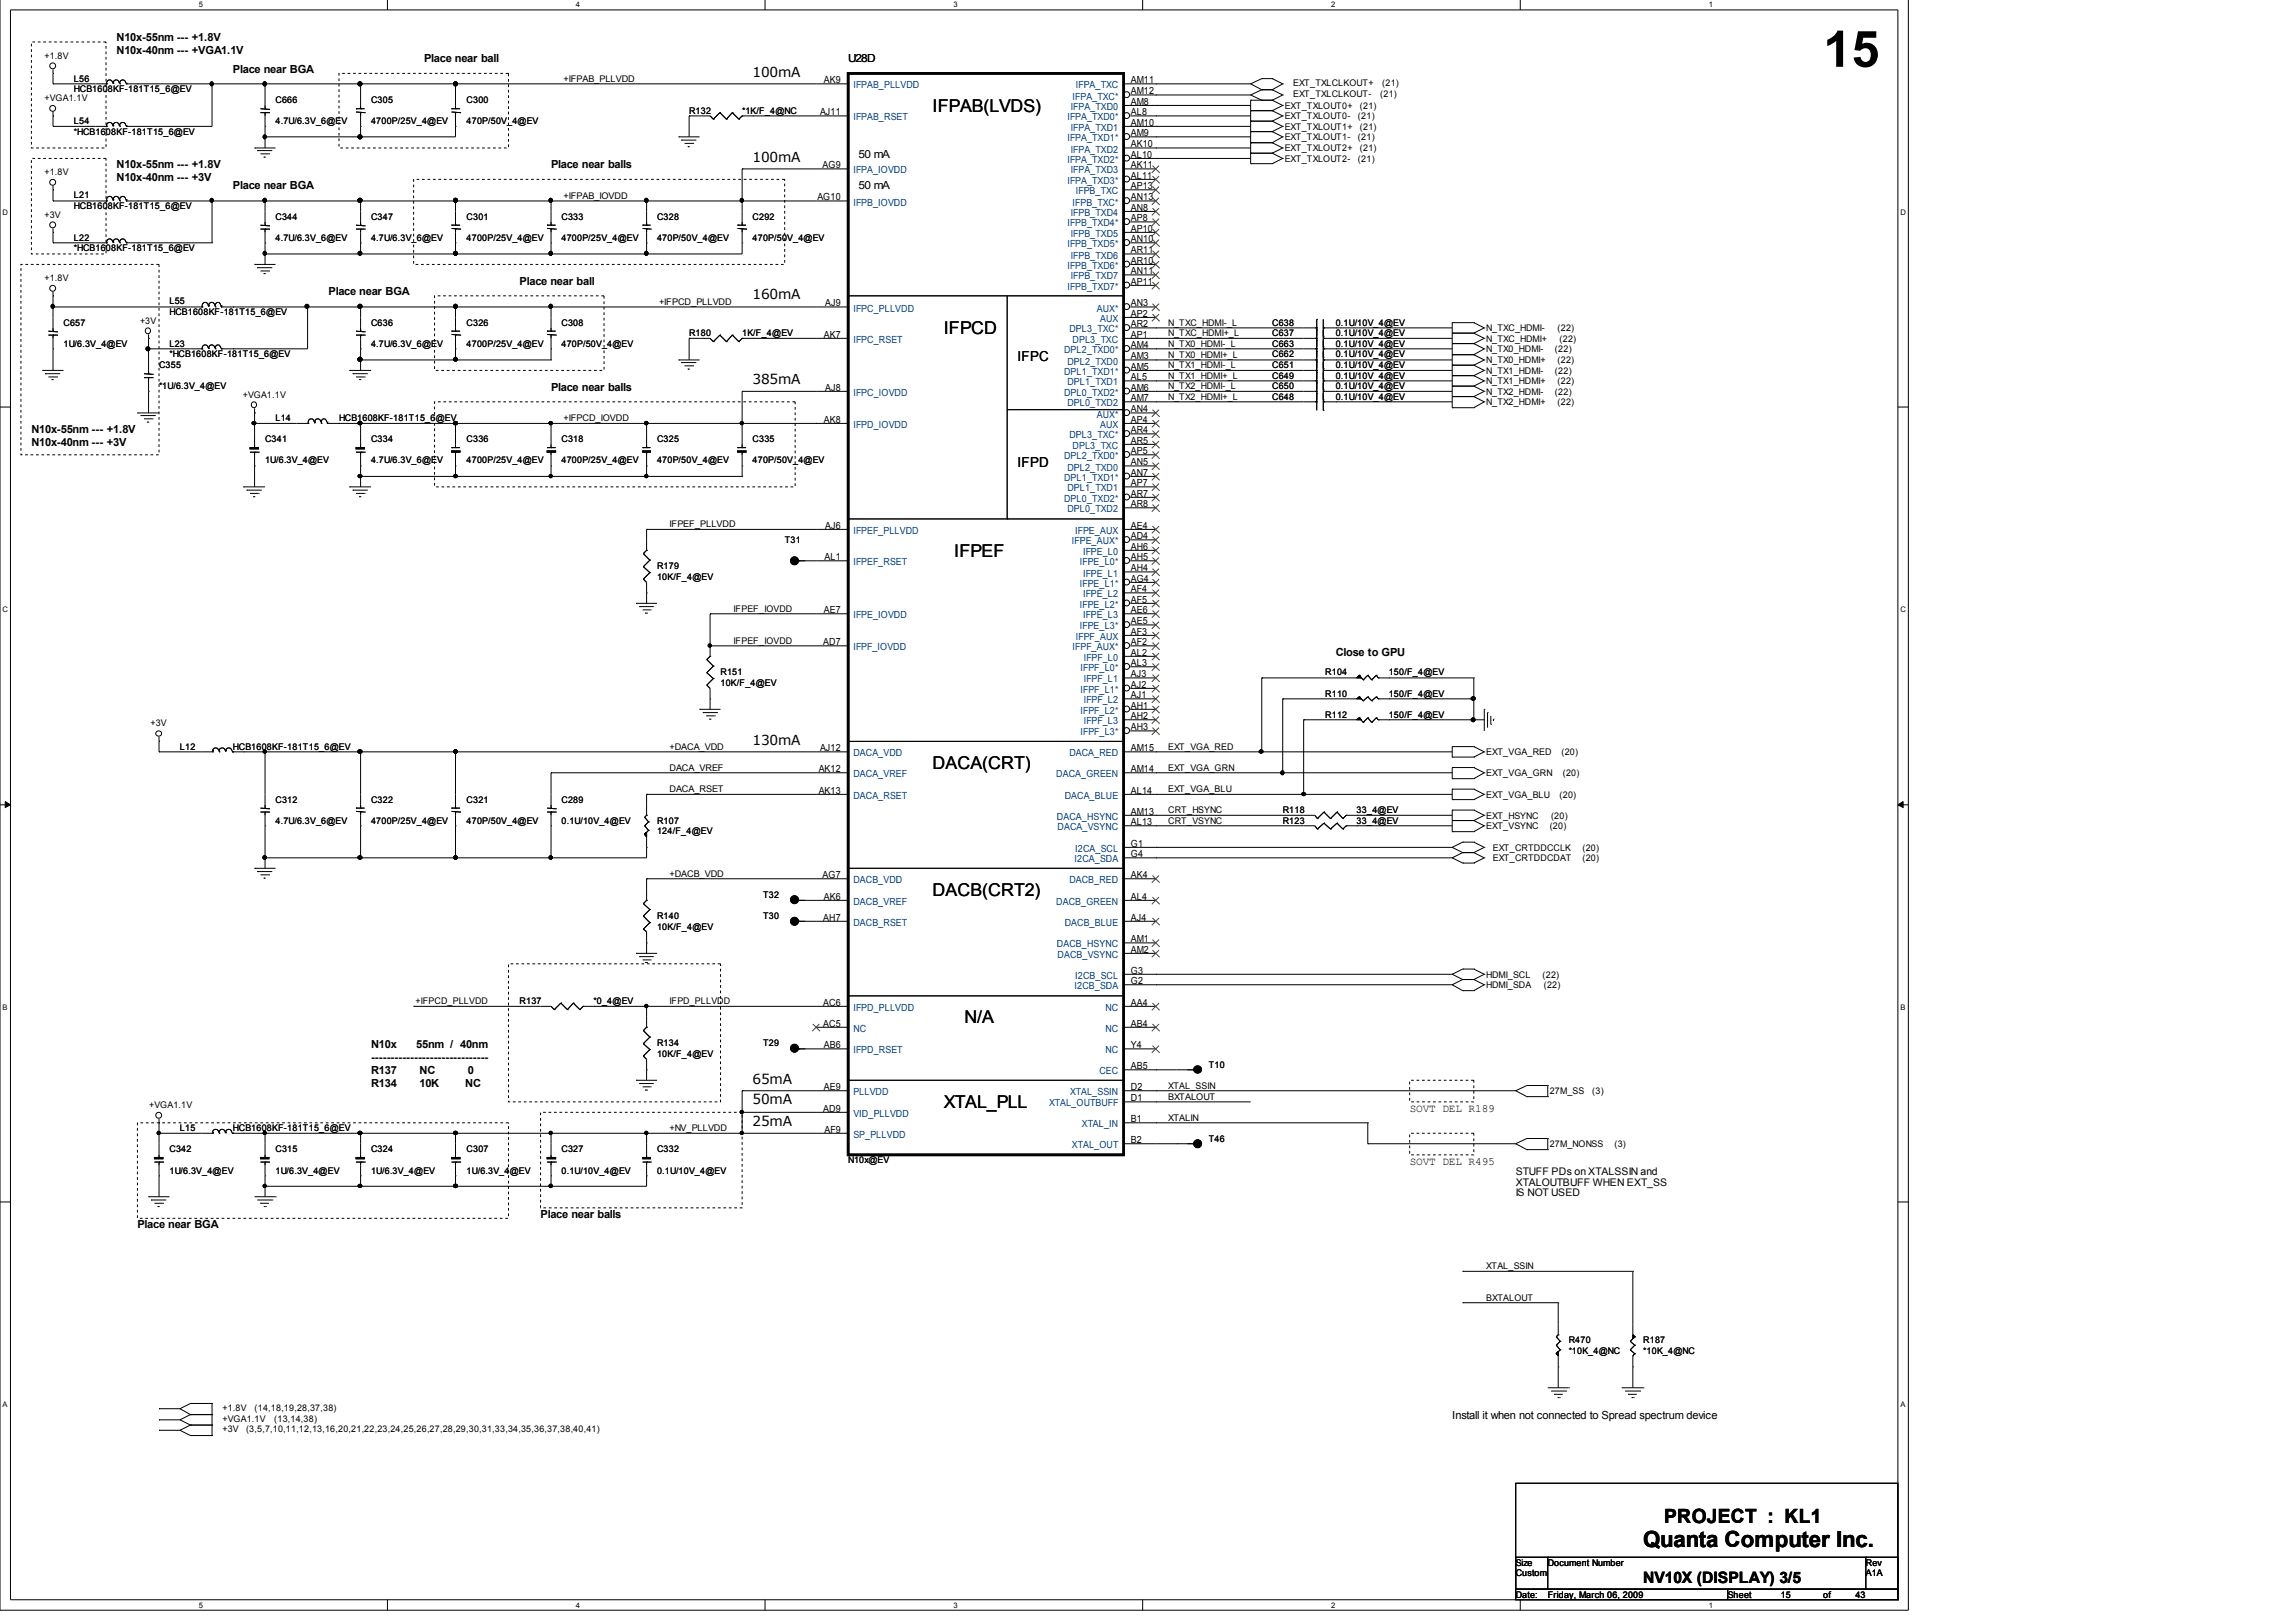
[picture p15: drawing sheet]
<svg xmlns="http://www.w3.org/2000/svg" width="297mm" height="210mm" viewBox="0 0 297 210" stroke-linecap="round" stroke-linejoin="round" font-family="sans-serif">
<defs><g id="words">
<text font-size="6.5" x="235.9" y="8.7">15</text>
<text font-size="2.9" x="212.6" y="200.2">Quanta Computer Inc.</text>
<text font-size="2.5" x="215.3" y="197">PROJECT : KL1</text>
<g font-size="2.3">
<text x="120.6" y="14.5">IFPAB(LVDS)</text>
<text x="122.1" y="43.3">IFPCD</text>
<text x="123.4" y="72.1">IFPEF</text>
<text x="120.6" y="99.5">DACA(CRT)</text>
<text x="120.6" y="115.9">DACB(CRT2)</text>
<text x="124.8" y="132.4">N/A</text>
<text x="122.1" y="143.4">XTAL_PLL</text>
</g>
<text font-size="2" x="212.6" y="204.8">NV10X (DISPLAY) 3/5</text>
<g font-size="1.8">
<text x="97.4" y="9.9">100mA</text>
<text x="97.4" y="20.9">100mA</text>
<text x="97.4" y="38.7">160mA</text>
<text x="131.7" y="46.8">IFPC</text>
<text x="97.4" y="49.7">385mA</text>
<text x="131.7" y="60.5">IFPD</text>
<text x="97.4" y="96.4">130mA</text>
<text x="97.4" y="140.2">65mA</text>
<text x="97.4" y="142.9">50mA</text>
<text x="97.4" y="145.7">25mA</text>
</g>
<g font-size="1.4">
<text x="15.1" y="5.3">N10x-55nm --- +1.8V</text>
<text x="15.1" y="7">N10x-40nm --- +VGA1.1V</text>
<text x="30.1" y="9.4">Place near BGA</text>
<text x="54.9" y="8.1">Place near ball</text>
<text x="109.7" y="8.1">U28D</text>
<text x="15.1" y="21.8">N10x-55nm --- +1.8V</text>
<text x="15.1" y="23.5">N10x-40nm --- +3V</text>
<text x="71.3" y="21.8">Place near balls</text>
<text x="111.1" y="20.4">50 mA</text>
<text x="30.1" y="24.5">Place near BGA</text>
<text x="111.1" y="24.5">50 mA</text>
<text x="42.5" y="38.2">Place near BGA</text>
<text x="67.2" y="36.8">Place near ball</text>
<text x="71.3" y="50.6">Place near balls</text>
<text x="4.1" y="56.1">N10x-55nm --- +1.8V</text>
<text x="4.1" y="57.8">N10x-40nm --- +3V</text>
<text x="172.8" y="84.9">Close to GPU</text>
<text x="48" y="135.6">N10x</text>
<text x="48" y="137.3">------------------------------</text>
<text x="53.8" y="135.6">55nm / 40nm</text>
<text x="48" y="139">R137</text>
<text x="48" y="140.6">R134</text>
<text x="54.3" y="139">NC</text>
<text x="54.3" y="140.6">10K</text>
<text x="60.2" y="140.6">NC</text>
<text x="60.5" y="139">0</text>
<text x="182.4" y="143.9">SOVT DEL R189</text>
<text x="182.4" y="150.7">SOVT DEL R495</text>
<text x="196.1" y="154.8">IS NOT USED</text>
<text x="196.1" y="153.4">XTALOUTBUFF WHEN EXT_SS</text>
<text x="196.1" y="152.1">STUFF PDs on XTALSSIN and</text>
<text x="17.8" y="158.9">Place near BGA</text>
<text x="69.9" y="157.6">Place near balls</text>
<text x="187.9" y="183.6">Install it when not connected to Spread spectrum device</text>
</g>
<g font-size="1.3">
<text x="106.6" y="10.8">AK9</text>
<text x="146.3" y="10.8">AM11</text>
<text x="106.1" y="14.9">AJ11</text>
<text x="146.3" y="13.6">AM8</text>
<text x="146.3" y="14.9">AL8</text>
<text x="146.3" y="16.3">AM10</text>
<text x="146.3" y="17.6">AM9</text>
<text x="146.3" y="12.2">AM12</text>
<text x="106.4" y="21.8">AG9</text>
<text x="146.3" y="19.1">AK10</text>
<text x="146.3" y="20.4">AL10</text>
<text x="146.3" y="21.8">AK11</text>
<text x="146.3" y="23.1">AL11</text>
<text x="105.7" y="25.9">AG10</text>
<text x="146.3" y="27.3">AN8</text>
<text x="146.3" y="28.6">AP8</text>
<text x="146.3" y="30">AP10</text>
<text x="146.3" y="24.5">AP13</text>
<text x="146.3" y="25.9">AN13</text>
<text x="146.3" y="31.3">AN10</text>
<text x="146.3" y="32.8">AR11</text>
<text x="146.3" y="34.1">AR10</text>
<text x="146.3" y="35.5">AN11</text>
<text x="106.8" y="39.6">AJ9</text>
<text x="146.3" y="36.8">AP11</text>
<text x="146.3" y="41">AP2</text>
<text x="146.3" y="39.6">AN3</text>
<text x="106.6" y="43.7">AK7</text>
<text x="146.3" y="42.3">AR2</text>
<text x="146.3" y="46.5">AM3</text>
<text x="146.3" y="45.1">AM4</text>
<text x="146.3" y="47.9">AM5</text>
<text x="146.3" y="43.7">AP1</text>
<text x="106.8" y="50.6">AJ8</text>
<text x="146.3" y="53.4">AN4</text>
<text x="146.3" y="49.2">AL5</text>
<text x="146.3" y="51.9">AM7</text>
<text x="146.3" y="50.6">AM6</text>
<text x="106.6" y="54.7">AK8</text>
<text x="146.3" y="58.8">AP5</text>
<text x="146.3" y="57.4">AR5</text>
<text x="146.3" y="56.1">AR4</text>
<text x="146.3" y="54.7">AP4</text>
<text x="146.3" y="62.9">AP7</text>
<text x="146.3" y="61.6">AN7</text>
<text x="146.3" y="60.2">AN5</text>
<text x="146.3" y="64.3">AR7</text>
<text x="146.3" y="65.6">AR8</text>
<text x="106.8" y="68.4">AJ6</text>
<text x="146.3" y="71.1">AH6</text>
<text x="146.3" y="68.4">AE4</text>
<text x="146.3" y="69.8">AD4</text>
<text x="106.7" y="72.5">AL1</text>
<text x="146.3" y="72.5">AH5</text>
<text x="146.3" y="73.9">AH4</text>
<text x="146.3" y="75.3">AG4</text>
<text x="146.3" y="76.6">AF4</text>
<text x="146.3" y="78">AF5</text>
<text x="106.5" y="83.5">AD7</text>
<text x="106.6" y="79.3">AE7</text>
<text x="146.3" y="79.3">AE6</text>
<text x="146.3" y="80.8">AE5</text>
<text x="146.3" y="82.1">AF3</text>
<text x="146.3" y="83.5">AF2</text>
<text x="146.3" y="84.9">AL2</text>
<text x="146.3" y="86.2">AL3</text>
<text x="146.3" y="87.6">AJ3</text>
<text x="146.3" y="89">AJ2</text>
<text x="146.3" y="90.4">AJ1</text>
<text x="146.3" y="91.7">AH1</text>
<text x="146.3" y="93.1">AH2</text>
<text x="146.3" y="94.5">AH3</text>
<text x="105.9" y="99.9">AK12</text>
<text x="106.1" y="97.2">AJ12</text>
<text x="146.3" y="97.2">AM15</text>
<text x="146.3" y="99.9">AM14</text>
<text x="105.9" y="102.7">AK13</text>
<text x="146.3" y="102.7">AL14</text>
<text x="146.3" y="105.4">AM13</text>
<text x="146.3" y="106.8">AL13</text>
<text x="106.4" y="113.6">AG7</text>
<text x="146.3" y="109.6">G1</text>
<text x="146.3" y="110.9">G4</text>
<text x="146.3" y="113.6">AK4</text>
<text x="106.5" y="119.1">AH7</text>
<text x="106.6" y="116.4">AK6</text>
<text x="146.3" y="116.4">AL4</text>
<text x="146.3" y="119.1">AJ4</text>
<text x="146.3" y="121.9">AM1</text>
<text x="146.3" y="123.3">AM2</text>
<text x="146.3" y="126">G3</text>
<text x="106.5" y="130.1">AC6</text>
<text x="146.3" y="127.4">G2</text>
<text x="146.3" y="130.1">AA4</text>
<text x="106.5" y="132.9">AC5</text>
<text x="106.6" y="135.7">AB6</text>
<text x="146.3" y="132.9">AB4</text>
<text x="146.3" y="135.7">Y4</text>
<text x="106.5" y="143.9">AD9</text>
<text x="106.6" y="141.1">AE9</text>
<text x="146.3" y="138.4">AB5</text>
<text x="146.3" y="141.1">D2</text>
<text x="146.3" y="142.5">D1</text>
<text x="106.7" y="146.6">AF9</text>
<text x="146.3" y="145.2">B1</text>
<text x="146.3" y="147.9">B2</text>
</g>
<g font-size="1.3" fill="#004080">
<text x="110.4" y="11.4">IFPAB_PLLVDD</text>
<text x="139.2" y="11.4">IFPA_TXC</text>
<text x="110.4" y="15.6">IFPAB_RSET</text>
<text x="138.1" y="15.6">IFPA_TXD0*</text>
<text x="138.5" y="14.2">IFPA_TXD0</text>
<text x="138.5" y="16.9">IFPA_TXD1</text>
<text x="138.8" y="12.9">IFPA_TXC*</text>
<text x="110.4" y="22.5">IFPA_IOVDD</text>
<text x="138.1" y="18.3">IFPA_TXD1*</text>
<text x="138.1" y="21.1">IFPA_TXD2*</text>
<text x="138.1" y="23.8">IFPA_TXD3*</text>
<text x="138.5" y="19.7">IFPA_TXD2</text>
<text x="138.5" y="22.5">IFPA_TXD3</text>
<text x="110.4" y="26.6">IFPB_IOVDD</text>
<text x="138.1" y="29.3">IFPB_TXD4*</text>
<text x="138.5" y="28">IFPB_TXD4</text>
<text x="138.8" y="26.6">IFPB_TXC*</text>
<text x="139.2" y="25.2">IFPB_TXC</text>
<text x="138.1" y="32">IFPB_TXD5*</text>
<text x="138.1" y="34.8">IFPB_TXD6*</text>
<text x="138.5" y="30.7">IFPB_TXD5</text>
<text x="138.5" y="33.5">IFPB_TXD6</text>
<text x="110.4" y="40.3">IFPC_PLLVDD</text>
<text x="138.1" y="37.5">IFPB_TXD7*</text>
<text x="138.5" y="36.2">IFPB_TXD7</text>
<text x="141.9" y="40.3">AUX*</text>
<text x="142.3" y="41.7">AUX</text>
<text x="110.4" y="44.4">IFPC_RSET</text>
<text x="137.7" y="45.7">DPL2_TXD0*</text>
<text x="138.1" y="47.2">DPL2_TXD0</text>
<text x="138.3" y="43">DPL3_TXC*</text>
<text x="138.8" y="44.4">DPL3_TXC</text>
<text x="110.4" y="51.2">IFPC_IOVDD</text>
<text x="137.7" y="51.2">DPL0_TXD2*</text>
<text x="137.7" y="48.5">DPL1_TXD1*</text>
<text x="138.1" y="49.9">DPL1_TXD1</text>
<text x="138.1" y="52.6">DPL0_TXD2</text>
<text x="110.4" y="55.4">IFPD_IOVDD</text>
<text x="137.7" y="59.5">DPL2_TXD0*</text>
<text x="138.3" y="56.7">DPL3_TXC*</text>
<text x="138.8" y="58.1">DPL3_TXC</text>
<text x="141.9" y="54">AUX*</text>
<text x="142.3" y="55.4">AUX</text>
<text x="137.7" y="62.2">DPL1_TXD1*</text>
<text x="137.7" y="65">DPL0_TXD2*</text>
<text x="138.1" y="63.6">DPL1_TXD1</text>
<text x="138.1" y="60.9">DPL2_TXD0</text>
<text x="110.4" y="69.1">IFPEF_PLLVDD</text>
<text x="138.1" y="66.3">DPL0_TXD2</text>
<text x="138.7" y="70.5">IFPE_AUX*</text>
<text x="139.1" y="69.1">IFPE_AUX</text>
<text x="140.1" y="71.8">IFPE_L0</text>
<text x="110.4" y="73.2">IFPEF_RSET</text>
<text x="139.7" y="73.2">IFPE_L0*</text>
<text x="139.7" y="76">IFPE_L1*</text>
<text x="140.1" y="74.6">IFPE_L1</text>
<text x="140.1" y="77.3">IFPE_L2</text>
<text x="110.4" y="80">IFPE_IOVDD</text>
<text x="139.2" y="82.8">IFPF_AUX</text>
<text x="139.7" y="78.7">IFPE_L2*</text>
<text x="139.7" y="81.5">IFPE_L3*</text>
<text x="140.1" y="80">IFPE_L3</text>
<text x="110.4" y="84.2">IFPF_IOVDD</text>
<text x="138.8" y="84.2">IFPF_AUX*</text>
<text x="139.8" y="86.9">IFPF_L0*</text>
<text x="139.8" y="89.7">IFPF_L1*</text>
<text x="140.2" y="85.5">IFPF_L0</text>
<text x="140.2" y="88.3">IFPF_L1</text>
<text x="139.8" y="92.4">IFPF_L2*</text>
<text x="139.8" y="95.2">IFPF_L3*</text>
<text x="140.2" y="91">IFPF_L2</text>
<text x="140.2" y="93.7">IFPF_L3</text>
<text x="110.4" y="97.9">DACA_VDD</text>
<text x="110.4" y="100.6">DACA_VREF</text>
<text x="136.7" y="100.6">DACA_GREEN</text>
<text x="138.3" y="97.9">DACA_RED</text>
<text x="110.4" y="103.4">DACA_RSET</text>
<text x="136.7" y="106.1">DACA_HSYNC</text>
<text x="136.8" y="107.5">DACA_VSYNC</text>
<text x="137.8" y="103.4">DACA_BLUE</text>
<text x="139" y="111.6">I2CA_SDA</text>
<text x="139.1" y="110.3">I2CA_SCL</text>
<text x="110.4" y="114.3">DACB_VDD</text>
<text x="110.4" y="117.1">DACB_VREF</text>
<text x="110.4" y="119.8">DACB_RSET</text>
<text x="136.7" y="117.1">DACB_GREEN</text>
<text x="137.8" y="119.8">DACB_BLUE</text>
<text x="138.3" y="114.3">DACB_RED</text>
<text x="136.7" y="122.6">DACB_HSYNC</text>
<text x="136.8" y="124">DACB_VSYNC</text>
<text x="110.4" y="130.8">IFPD_PLLVDD</text>
<text x="139" y="128">I2CB_SDA</text>
<text x="139.1" y="126.7">I2CB_SCL</text>
<text x="143" y="130.8">NC</text>
<text x="110.4" y="133.5">NC</text>
<text x="110.4" y="136.3">IFPD_RSET</text>
<text x="143" y="133.5">NC</text>
<text x="143" y="136.3">NC</text>
<text x="110.4" y="141.7">PLLVDD</text>
<text x="135.7" y="143.2">XTAL_OUTBUFF</text>
<text x="138.4" y="141.7">XTAL_SSIN</text>
<text x="142.2" y="139">CEC</text>
<text x="110.4" y="144.5">VID_PLLVDD</text>
<text x="110.4" y="147.2">SP_PLLVDD</text>
<text x="138.7" y="148.6">XTAL_OUT</text>
<text x="140" y="145.9">XTAL_IN</text>
</g>
<g font-size="1.2">
<text x="5.8" y="7.6">+1.8V</text>
<text x="9.6" y="10.6">L56</text>
<text x="9.6" y="12">HCB1608KF-181T15_6@EV</text>
<text x="72.9" y="10.6">+IFPAB_PLLVDD</text>
<text x="167.3" y="11.2">EXT_TXLCLKOUT+</text>
<text x="178.8" y="11.2">(21)</text>
<text x="5.8" y="13.1">+VGA1.1V</text>
<text x="9.6" y="16.1">L54</text>
<text x="9.6" y="17.5">*HCB1608KF-181T15_6@EV</text>
<text x="35.6" y="13.4">C666</text>
<text x="35.6" y="16.1">4.7U/6.3V_6@EV</text>
<text x="48" y="13.4">C305</text>
<text x="48" y="16.1">4700P/25V_4@EV</text>
<text x="60.4" y="13.4">C300</text>
<text x="60.4" y="16.1">470P/50V_4@EV</text>
<text x="89.2" y="14.7">R132</text>
<text x="96" y="14.7">*1K/F_4@NC</text>
<text x="166.2" y="14.1">EXT_TXLOUT0+</text>
<text x="166.2" y="15.4">EXT_TXLOUT0-</text>
<text x="166.2" y="16.8">EXT_TXLOUT1+</text>
<text x="167.3" y="12.5">EXT_TXLCLKOUT-</text>
<text x="175.7" y="15.4">(21)</text>
<text x="175.9" y="14.1">(21)</text>
<text x="175.9" y="16.8">(21)</text>
<text x="178.6" y="12.5">(21)</text>
<text x="5.8" y="22.7">+1.8V</text>
<text x="166.2" y="18.1">EXT_TXLOUT1-</text>
<text x="166.2" y="19.6">EXT_TXLOUT2+</text>
<text x="166.2" y="20.9">EXT_TXLOUT2-</text>
<text x="175.7" y="18.1">(21)</text>
<text x="175.7" y="20.9">(21)</text>
<text x="175.9" y="19.6">(21)</text>
<text x="5.8" y="28.2">+3V</text>
<text x="9.6" y="25.7">L21</text>
<text x="9.6" y="27.1">HCB1608KF-181T15_6@EV</text>
<text x="35.6" y="28.5">C344</text>
<text x="48" y="28.5">C347</text>
<text x="60.4" y="28.5">C301</text>
<text x="72.6" y="28.5">C333</text>
<text x="72.9" y="25.8">+IFPAB_IOVDD</text>
<text x="85" y="28.5">C328</text>
<text x="97.4" y="28.5">C292</text>
<text x="9.6" y="31.2">L22</text>
<text x="9.6" y="32.5">*HCB1608KF-181T15_6@EV</text>
<text x="35.6" y="31.2">4.7U/6.3V_6@EV</text>
<text x="48" y="31.2">4.7U/6.3V_6@EV</text>
<text x="60.4" y="31.2">4700P/25V_4@EV</text>
<text x="72.6" y="31.2">4700P/25V_4@EV</text>
<text x="85" y="31.2">470P/50V_4@EV</text>
<text x="97.4" y="31.2">470P/50V_4@EV</text>
<text x="5.8" y="36.4">+1.8V</text>
<text x="18.1" y="41.9">+3V</text>
<text x="21.9" y="39.4">L55</text>
<text x="21.9" y="40.8">HCB1608KF-181T15_6@EV</text>
<text x="85.3" y="39.5">+IFPCD_PLLVDD</text>
<text x="8.2" y="42.2">C657</text>
<text x="8.2" y="44.9">1U/6.3V_4@EV</text>
<text x="20.6" y="47.7">C355</text>
<text x="21.9" y="44.9">L23</text>
<text x="21.9" y="46.2">*HCB1608KF-181T15_6@EV</text>
<text x="48" y="42.2">C636</text>
<text x="48" y="44.9">4.7U/6.3V_6@EV</text>
<text x="60.4" y="42.2">C326</text>
<text x="60.4" y="44.9">4700P/25V_4@EV</text>
<text x="72.6" y="42.2">C308</text>
<text x="72.6" y="44.9">470P/50V_4@EV</text>
<text x="89.2" y="43.5">R180</text>
<text x="96" y="43.5">1K/F_4@EV</text>
<text x="151.1" y="46.3">N_TX0_HDMI+_L</text>
<text x="151.1" y="44.9">N_TX0_HDMI-_L</text>
<text x="151.1" y="47.7">N_TX1_HDMI-_L</text>
<text x="151.1" y="42.2">N_TXC_HDMI-_L</text>
<text x="151.1" y="43.5">N_TXC_HDMI+_L</text>
<text x="164.6" y="42.2">C638</text>
<text x="164.6" y="44.9">C663</text>
<text x="164.6" y="43.5">C637</text>
<text x="164.6" y="46.2">C662</text>
<text x="164.6" y="47.7">C651</text>
<text x="172.8" y="42.2">0.1U/10V_4@EV</text>
<text x="172.8" y="44.9">0.1U/10V_4@EV</text>
<text x="172.8" y="43.5">0.1U/10V_4@EV</text>
<text x="172.8" y="46.2">0.1U/10V_4@EV</text>
<text x="172.8" y="47.7">0.1U/10V_4@EV</text>
<text x="192.3" y="47">N_TX0_HDMI+</text>
<text x="192.3" y="45.6">N_TX0_HDMI-</text>
<text x="192.3" y="44.2">N_TXC_HDMI+</text>
<text x="192.3" y="42.9">N_TXC_HDMI-</text>
<text x="201.2" y="45.6">(22)</text>
<text x="201.5" y="47">(22)</text>
<text x="201.5" y="42.9">(22)</text>
<text x="201.8" y="44.2">(22)</text>
<text x="20.6" y="50.4">*1U/6.3V_4@EV</text>
<text x="31.4" y="51.5">+VGA1.1V</text>
<text x="151.1" y="49">N_TX1_HDMI+_L</text>
<text x="151.1" y="50.4">N_TX2_HDMI-_L</text>
<text x="151.1" y="51.7">N_TX2_HDMI+_L</text>
<text x="164.6" y="51.7">C648</text>
<text x="164.6" y="50.4">C650</text>
<text x="164.6" y="49">C649</text>
<text x="172.8" y="51.7">0.1U/10V_4@EV</text>
<text x="172.8" y="49">0.1U/10V_4@EV</text>
<text x="172.8" y="50.4">0.1U/10V_4@EV</text>
<text x="192.3" y="48.4">N_TX1_HDMI-</text>
<text x="192.3" y="49.7">N_TX1_HDMI+</text>
<text x="192.3" y="52.4">N_TX2_HDMI+</text>
<text x="192.3" y="51.1">N_TX2_HDMI-</text>
<text x="201.2" y="48.4">(22)</text>
<text x="201.2" y="51.1">(22)</text>
<text x="201.5" y="49.7">(22)</text>
<text x="201.5" y="52.4">(22)</text>
<text x="34.3" y="57.2">C341</text>
<text x="34.3" y="60">1U/6.3V_4@EV</text>
<text x="35.6" y="54.5">L14</text>
<text x="43.9" y="54.5">HCB1608KF-181T15_6@EV</text>
<text x="48" y="57.2">C334</text>
<text x="48" y="60">4.7U/6.3V_6@EV</text>
<text x="60.4" y="57.2">C336</text>
<text x="60.4" y="60">4700P/25V_4@EV</text>
<text x="72.6" y="57.2">C318</text>
<text x="72.6" y="60">4700P/25V_4@EV</text>
<text x="72.9" y="54.5">+IFPCD_IOVDD</text>
<text x="85" y="57.2">C325</text>
<text x="85" y="60">470P/50V_4@EV</text>
<text x="97.4" y="57.2">C335</text>
<text x="97.4" y="60">470P/50V_4@EV</text>
<text x="86.6" y="68.3">IFPEF_PLLVDD</text>
<text x="101.5" y="70.3">T31</text>
<text x="85" y="73.7">R179</text>
<text x="85" y="75.1">10K/F_4@EV</text>
<text x="94.9" y="79.2">IFPEF_IOVDD</text>
<text x="94.9" y="83.3">IFPEF_IOVDD</text>
<text x="93.2" y="87.4">R151</text>
<text x="93.2" y="88.8">10K/F_4@EV</text>
<text x="171.4" y="87.4">R104</text>
<text x="179.7" y="87.4">150/F_4@EV</text>
<text x="19.5" y="94">+3V</text>
<text x="171.4" y="92.9">R112</text>
<text x="171.4" y="90.2">R110</text>
<text x="179.7" y="92.9">150/F_4@EV</text>
<text x="179.7" y="90.2">150/F_4@EV</text>
<text x="23.3" y="97">L12</text>
<text x="30.1" y="97">HCB1608KF-181T15_6@EV</text>
<text x="86.6" y="97">+DACA_VDD</text>
<text x="86.6" y="99.8">DACA_VREF</text>
<text x="151.1" y="99.8">EXT_VGA_GRN</text>
<text x="151.1" y="97">EXT_VGA_RED</text>
<text x="192.3" y="97.7">EXT_VGA_RED</text>
<text x="192.3" y="100.4">EXT_VGA_GRN</text>
<text x="202" y="97.7">(20)</text>
<text x="202.2" y="100.4">(20)</text>
<text x="35.6" y="103.9">C312</text>
<text x="35.6" y="106.6">4.7U/6.3V_6@EV</text>
<text x="48" y="103.9">C322</text>
<text x="48" y="106.6">4700P/25V_4@EV</text>
<text x="60.4" y="103.9">C321</text>
<text x="60.4" y="106.6">470P/50V_4@EV</text>
<text x="72.6" y="103.9">C289</text>
<text x="72.6" y="106.6">0.1U/10V_4@EV</text>
<text x="85" y="106.6">R107</text>
<text x="85" y="108">124/F_4@EV</text>
<text x="86.6" y="102.5">DACA_RSET</text>
<text x="151.1" y="102.5">EXT_VGA_BLU</text>
<text x="151.1" y="105.3">CRT_HSYNC</text>
<text x="151.1" y="106.6">CRT_VSYNC</text>
<text x="165.9" y="105.3">R118</text>
<text x="165.9" y="106.6">R123</text>
<text x="175.5" y="105.3">33_4@EV</text>
<text x="175.5" y="106.6">33_4@EV</text>
<text x="192.3" y="103.2">EXT_VGA_BLU</text>
<text x="192.3" y="105.9">EXT_HSYNC</text>
<text x="192.3" y="107.3">EXT_VSYNC</text>
<text x="200.5" y="107.3">(20)</text>
<text x="200.7" y="105.9">(20)</text>
<text x="201.8" y="103.2">(20)</text>
<text x="86.6" y="113.5">+DACB_VDD</text>
<text x="193.1" y="110.1">EXT_CRTDDCCLK</text>
<text x="193.1" y="111.4">EXT_CRTDDCDAT</text>
<text x="204.7" y="110.1">(20)</text>
<text x="204.7" y="111.4">(20)</text>
<text x="85" y="119">R140</text>
<text x="98.7" y="116.3">T32</text>
<text x="98.7" y="119">T30</text>
<text x="85" y="120.3">10K/F_4@EV</text>
<text x="53.8" y="130">+IFPCD_PLLVDD</text>
<text x="67.2" y="130">R137</text>
<text x="76.8" y="130">*0_4@EV</text>
<text x="86.6" y="130">IFPD_PLLVDD</text>
<text x="192.3" y="126.5">HDMI_SCL</text>
<text x="192.3" y="127.9">HDMI_SDA</text>
<text x="199.6" y="126.5">(22)</text>
<text x="199.7" y="127.9">(22)</text>
<text x="85" y="135.4">R134</text>
<text x="85" y="136.8">10K/F_4@EV</text>
<text x="98.7" y="135.4">T29</text>
<text x="19.3" y="143.4">+VGA1.1V</text>
<text x="151.1" y="140.9">XTAL_SSIN</text>
<text x="151.1" y="142.3">BXTALOUT</text>
<text x="156.4" y="138.2">T10</text>
<text x="200.5" y="141.6">27M_SS</text>
<text x="206" y="141.6">(3)</text>
<text x="21.9" y="149.1">C342</text>
<text x="23.3" y="146.4">L15</text>
<text x="30.1" y="146.4">HCB1608KF-181T15_6@EV</text>
<text x="35.6" y="149.1">C315</text>
<text x="48" y="149.1">C324</text>
<text x="60.4" y="149.1">C307</text>
<text x="72.6" y="149.1">C327</text>
<text x="85" y="149.1">C332</text>
<text x="86.6" y="146.4">+NV_PLLVDD</text>
<text x="151.1" y="145">XTALIN</text>
<text x="156.4" y="147.8">T46</text>
<text x="200.5" y="148.4">27M_NONSS</text>
<text x="208.9" y="148.4">(3)</text>
<text x="21.9" y="151.9">1U/6.3V_4@EV</text>
<text x="35.6" y="151.9">1U/6.3V_4@EV</text>
<text x="48" y="151.9">1U/6.3V_4@EV</text>
<text x="60.4" y="151.9">1U/6.3V_4@EV</text>
<text x="72.6" y="151.9">0.1U/10V_4@EV</text>
<text x="85" y="151.9">0.1U/10V_4@EV</text>
<text x="109.7" y="150.6">N10x@EV</text>
<text x="192.3" y="164.3">XTAL_SSIN</text>
<text x="192.3" y="168.3">BXTALOUT</text>
<text x="202.9" y="173.8">R470</text>
<text x="212.6" y="173.8">R187</text>
<text x="202.9" y="175.2">*10K_4@NC</text>
<text x="212.6" y="175.2">*10K_4@NC</text>
<text x="28.8" y="185.3">+3V</text>
<text x="28.8" y="184">+VGA1.1V</text>
<text x="28.8" y="182.6">+1.8V</text>
<text x="31.8" y="185.3">(3,5,7,10,11,12,13,16,20,21,22,23,24,25,26,27,28,29,30,31,33,34,35,36,37,38,40,41)</text>
<text x="32.9" y="182.6">(14,18,19,28,37,38)</text>
<text x="35.5" y="184">(13,14,38)</text>
<text x="196.1" y="202.6">Size</text>
<text x="196.1" y="204">Custom</text>
<text x="200.2" y="202.6">Document Number</text>
<text x="241.4" y="202.6">Rev</text>
<text x="241.4" y="204">A1A</text>
<text x="196.1" y="206.8">Date:</text>
<text x="200.2" y="206.8">Friday, March 06, 2009</text>
<text x="223.5" y="206.8">Sheet</text>
<text x="230.4" y="206.8">15</text>
<text x="235.9" y="206.8">of</text>
<text x="240" y="206.8">43</text>
</g>
<g font-size="1">
<text x="25.7" y=".9">5</text>
<text x="74.5" y=".9">4</text>
<text x="123.4" y=".9">3</text>
<text x="172.2" y=".9">2</text>
<text x="221.1" y=".9">1</text>
<text x=".3" y="27.8">D</text>
<text x="245.9" y="27.8">D</text>
<text x=".3" y="79.2">C</text>
<text x="245.9" y="79.2">C</text>
<text x=".3" y="130.7">B</text>
<text x="245.9" y="130.7">B</text>
<text x=".3" y="182">A</text>
<text x="245.9" y="182">A</text>
<text x="25.7" y="208">5</text>
<text x="74.5" y="208">4</text>
<text x="123.4" y="208">3</text>
<text x="172.2" y="208">2</text>
<text x="221.1" y="208">1</text>
</g>
</g></defs>
<path d="M0 -.1v208.5h246.9v-208.5M1.4 1.3h244.1v205.7h-244.1z" fill="none" stroke="#000" stroke-width=".13"/>
<g fill="#fff">
<path d="M25.7 .1h.5v1h-.5z"/>
<path d="M25.7 207.2h.5v1h-.5z"/>
</g>
<path d="M50.1 -.1v1.4M50.1 207v1.4" fill="none" stroke="#000" stroke-width=".13"/>
<g fill="#fff">
<path d="M74.5 .1h.4v1h-.4z"/>
<path d="M74.5 207.2h.4v1h-.4z"/>
</g>
<path d="M99 -.1v1.4M99 207v1.4" fill="none" stroke="#000" stroke-width=".13"/>
<g fill="#fff">
<path d="M123.4 .1h.4v1h-.4z"/>
<path d="M123.4 207.2h.4v1h-.4z"/>
</g>
<path d="M147.8 -.1v1.4M147.8 207v1.4" fill="none" stroke="#000" stroke-width=".13"/>
<g fill="#fff">
<path d="M172.2 .1h.4v1h-.4z"/>
<path d="M172.2 207.2h.4v1h-.4z"/>
</g>
<path d="M196.7 -.1v1.4M196.7 207v1.4" fill="none" stroke="#000" stroke-width=".13"/>
<g fill="#fff">
<path d="M221.1 .1h.4v1h-.4z"/>
<path d="M221.1 207.2h.4v1h-.4z"/>
<path d="M.3 26.9h.5v1.1h-.5z"/>
<path d="M245.9 26.9h.5v1.1h-.5z"/>
<path d="M.3 78.3h.5v1h-.5z"/>
<path d="M245.9 78.3h.5v1h-.5z"/>
</g>
<path d="M0 52.7h1.4M245.5 52.7h1.4" fill="none" stroke="#000" stroke-width=".13"/>
<g fill="#fff">
<path d="M.3 129.8h.5v1h-.5z"/>
<path d="M245.9 129.8h.5v1h-.5z"/>
</g>
<path d="M0 104.2h1.4M245.5 104.2h1.4" fill="none" stroke="#000" stroke-width=".13"/>
<path d="M.7 103.7l.7 .5-.7 .3zM245.5 104.2l.7-.5v.8z" fill="#000" stroke="#000" stroke-width=".13"/>
<g fill="#fff">
<path d="M.3 181.2h.5v1h-.5z"/>
<path d="M245.9 181.2h.5v1h-.5z"/>
</g>
<g fill="none" stroke="#000" stroke-width=".13">
<path d="M6.9 10.9h.1M6.9 9.5h.1M6.9 16.4h.1M6.9 15h.1M6.9 10.9h5.5M6.9 9v1.9M6.9 14.5v1.9M6.9 16.4h5.5M17.8 10.9h.1M17.8 16.4h.1M17.8 10.9h87.8M27.4 10.9h.1"/>
<path d="M27.4 10.9v5.5h-9.6M32.9 19.1h.1M32.9 19.1h2.7M33.3 19.5h.1M33.3 19.5h1.9M33.7 19.9h1.1M34.3 17.7h.1M34.3 16.4h.1M34.3 10.9h.1M34.3 10.9v1.4M34.3 16.4v2.7M34.8 19.9h.1"/>
<path d="M46.7 17.7h.1M46.7 16.4h.1M46.7 10.9h.1M46.7 10.9v1.4M46.7 16.4v1.3M58.9 16.4h.1M58.9 10.9h.1M58.9 10.9v1.4M58.9 16.4v1.3h-24.6M87.8 17.7h.1M87.8 17.7h2.7M88.1 18.1h.1"/>
<path d="M88.1 18.1h2M88.6 18.6h1.1M89 19h.1M89 19h.2M89.2 15h.1M89.2 15h1.3M89.2 15v2.7M89.7 18.6h.1M97.4 15h.1M97.4 15h8.2M145.4 13.6h16.4M149.5 13.6h.1"/>
<path d="M149.5 19.1h.1M149.5 16.4h.1M149.5 17.7h.1M149.5 15h.1M149.5 10.9h.1M149.5 12.3h.1M149.5 17.7h12.3M149.5 10.9h12.3M149.5 15h12.3M149.5 19.1h12.3M149.5 16.4h12.3M149.5 12.3h12.3"/>
<path d="M161.8 10.9h.1M161.8 12.3h.1M161.8 14.3h.1M161.8 13h.1M161.8 15.7h.1M161.8 17h.1M161.8 18.5h.1M161.8 19.8h.1M161.8 10.9l1.4 .7M161.8 12.3l1.4 .7M161.8 13h2.8M161.8 14.3h2.8"/>
<path d="M161.8 13v8.2M161.8 15.7h2.8M161.8 17h2.8M161.8 18.5h2.8M161.8 19.8h2.8M163.2 10.2h.1M163.2 11.6h.1M163.2 13h.1M163.2 10.2h1.4M163.2 10.2l-1.4 .7M163.2 11.6h1.4M163.2 11.6l-1.4 .7"/>
<path d="M164.6 10.2h.1M164.6 11.6h.1M164.6 13h.1M164.6 14.3h.1M164.6 15.7h.1M164.6 17h.1M164.6 18.5h.1M164.6 19.8h.1M164.6 10.2l1.3 .7M164.6 11.6l1.3 .7M164.6 13l1.3 .6M164.6 14.3l1.3 .7"/>
<path d="M164.6 15.7l1.3 .7M164.6 17l1.3 .7M164.6 18.5l1.3 .6M164.6 19.8l1.3 .7M165.9 10.9h.1M165.9 12.3h.1M165.9 13.6h.1M165.9 15h.1M165.9 16.4h.1M165.9 17.7h.1M165.9 19.1h.1M165.9 10.9l-1.3 .7"/>
<path d="M165.9 12.3l-1.3 .7M165.9 13.6l-1.3 .7M165.9 15l-1.3 .7M165.9 16.4l-1.3 .6M165.9 17.7l-1.3 .8M165.9 19.1l-1.3 .7M6.9 26h.1M6.9 39.7h.1M6.9 38.3h.1M6.9 24.6h.1M6.9 31.4h.1M6.9 30.1h.1"/>
<path d="M6.9 26h5.5M6.9 24.1v1.9M6.9 29.6v1.8M6.9 37.8v3.3M6.9 39.7h17.7M6.9 31.4h5.5M17.8 26h.1M17.8 31.4h.1M17.8 26h87.8M17.8 31.4h9.6M27.4 26h.1M27.4 31.4h.1"/>
<path d="M27.4 26v5.4M30.1 39.7h.1M30.1 39.7h75.5M32.9 34.2h.1M32.9 34.2h2.7M33.3 34.6h.1M33.3 34.6h1.9M33.7 35.1h1.1M34.1 20.3h.1M34.1 35.4h.1M34.1 20.3h.3M34.1 35.4h.3"/>
<path d="M34.3 32.9h.1M34.3 26h.1M34.3 31.4h.1M34.3 26v1.4M34.3 31.4v2.8M34.8 35.1h.1M39.8 39.7h.1M39.8 39.7v5.4h-9.7M46.7 32.9h.1M46.7 26h.1M46.7 39.7h.1M46.7 31.4h.1"/>
<path d="M46.7 26v1.4M46.7 31.4v1.5M46.7 39.7v1.4M58.9 32.9h.1M58.9 31.4h.1M58.9 26h.1M58.9 39.7h.1M58.9 26v1.4M58.9 31.4v1.5M58.9 39.7v1.4M71.3 32.9h.1M71.3 31.4h.1"/>
<path d="M71.3 26h.1M71.3 39.7h.1M71.3 26v1.4M71.3 31.4v1.5M71.3 39.7v1.4M83.7 31.4h.1M83.7 32.9h.1M83.7 26h.1M83.7 26v1.4M83.7 31.4v1.5M96 31.4h.1M96 26h.1"/>
<path d="M96 21.9h.1M96 31.4v1.5h-61.7M96 21.9v5.5M96 21.9h9.6M149.5 20.5h.1M149.5 20.5h12.3M161.8 21.2h.1M161.8 21.2h2.8M164.6 21.2h.1M165.9 20.5h.1M165.9 20.5l-1.3 .7M5.5 47.9h.1"/>
<path d="M5.5 47.9h2.7M5.8 48.4h.1M5.8 48.4h2M6.3 48.8h1.1M6.7 49.1h.1M6.7 49.1h.2M6.9 45.1h.1M6.9 45.1v2.8M7.4 48.8h.1M17.8 53.4h.1M17.8 53.4h2.8M18.2 53.8h.1"/>
<path d="M18.2 53.8h2M18.6 54.2h1.1M19 54.6h.1M19 54.6h.3M19.2 45.1h.1M19.2 43.8h.1M19.2 50.6h.1M19.2 45.1h5.4M19.2 43.3v3.3M19.2 50.6v2.8M19.7 54.2h.1M30.1 45.1h.1"/>
<path d="M32.9 54.8h.1M32.9 53.4h.1M32.9 54.8h5.5M32.9 52.8v3.3M43.9 54.8h.1M43.9 54.8h61.7M45.2 47.9h.1M45.2 47.9h2.8M45.6 48.4h.1M45.6 48.4h2M46.1 48.8h1.1M46.5 49.1h.1"/>
<path d="M46.5 49.1h.2M46.7 54.8h.1M46.7 46.6h.1M46.7 45.1h.1M46.7 45.1v2.8M46.7 54.8v1.3M46.7 46.6h24.6M47.2 48.8h.1M58.9 54.8h.1M58.9 46.6h.1M58.9 45.1h.1M58.9 45.1v1.5"/>
<path d="M58.9 54.8v1.3M71.3 54.8h.1M71.3 45.1h.1M71.3 46.6h.1M71.3 45.1v1.5M71.3 54.8v1.3M83.1 58.3h1.1v.2h-1.1zM83.1 57.9h.1M83.1 57.9h1.1M83.7 54.8h.1M83.7 58.5h.1M83.7 57.9h.1"/>
<path d="M83.7 54.8v3.1M83.7 58.5v3.2M87.8 46.6h.1M87.8 46.6h2.7M88.1 46.9h.1M88.1 46.9h2M88.6 47.3h1.1M89 47.8h.1M89 47.8h.2M89.2 43.8h.1M89.2 43.8v2.8M89.2 43.8h2.7l.4 .4"/>
<path d="M89.7 47.3h.1M92.3 44.2h.1M93.1 43.4h.1M93.1 43.4l-.8 .8M93.1 43.4l.9 .8M94 44.2h.1M94.7 43.4h.1M94.7 43.4l-.7 .8M94.7 43.4l.9 .8M95.6 44.2h.1M96 54.8h.1M96 50.6h.1"/>
<path d="M96 43.8h.1M96 50.6v5.5M96 50.6h9.6M96 43.8h9.6M96 43.8l-.4 .4M97.4 43.8h.1M105.6 54.8h.1M149.5 46.6h.1M149.5 45.1h.1M149.5 47.9h.1M149.5 49.3h.1M149.5 50.6h.1"/>
<path d="M149.5 52h.1M149.5 42.4h.1M149.5 43.8h.1M149.5 50.6h19.2M149.5 46.6h19.2M149.5 43.8h19.2M149.5 45.1h19.2M149.5 47.9h19.2M149.5 49.3h19.2M149.5 52h19.2M149.5 42.4h19.2M172.8 42.4h.1"/>
<path d="M172.8 43.8h.1M172.8 45.1h.1M172.8 46.6h.1M172.8 52h.1M172.8 47.9h.1M172.8 50.6h.1M172.8 49.3h.1M172.8 50.6h15.1M172.8 46.6h15.1M172.8 43.8h15.1M172.8 45.1h15.1M172.8 47.9h15.1"/>
<path d="M172.8 49.3h15.1M172.8 52h15.1M172.8 42.4h15.1M187.9 47.3h.1M187.9 45.9h.1M187.9 44.5h.1M187.9 48.6h.1M187.9 50h.1M187.9 52.8h.1M187.9 51.3h.1M187.9 43.1h.1M187.9 41.8h.1"/>
<path d="M187.9 41.8v11M187.9 45.9h2.8M187.9 47.3h2.8M187.9 44.5h2.8M187.9 48.6h2.8M187.9 50h2.8M187.9 51.3h2.8M187.9 52.8h2.8M187.9 43.1h2.8M187.9 41.8h2.8M190.7 45.9h.1M190.7 47.3h.1"/>
<path d="M190.7 44.5h.1M190.7 48.6h.1M190.7 50h.1M190.7 51.3h.1M190.7 52.8h.1M190.7 43.1h.1M190.7 41.8h.1M190.7 45.9l1.3 .7M190.7 44.5l1.3 .6M190.7 47.3l1.3 .6M190.7 48.6l1.3 .7M190.7 51.3l1.3 .7"/>
<path d="M190.7 50l1.3 .6M190.7 43.1l1.3 .7M190.7 41.8l1.3 .6M192 46.6h.1M192 45.1h.1M192 47.9h.1M192 49.3h.1M192 52h.1M192 50.6h.1M192 43.8h.1M192 42.4h.1M192 46.6l-1.3 .7"/>
<path d="M192 45.1l-1.3 .8M192 47.9l-1.3 .7M192 49.3l-1.3 .7M192 52l-1.3 .8M192 50.6l-1.3 .7M192 43.8l-1.3 .7M192 42.4l-1.3 .7M31.5 63h.1M31.5 63h2.8M31.9 63.4h.1M31.9 63.4h2M32.3 63.9h1.1"/>
<path d="M32.8 64.3h.1M32.8 64.3h.2M32.9 60.3h.1M32.9 60.3v2.7M33.4 63.9h.1M45.2 63h.1M45.2 63h2.8M45.6 63.4h.1M45.6 63.4h2M46.1 63.9h1.1M46.5 64.3h.1M46.5 64.3h.2"/>
<path d="M46.7 61.7h.1M46.7 60.3h.1M46.7 60.3v2.7M46.7 61.7h49.3M47.2 63.9h.1M58.9 60.3h.1M58.9 61.7h.1M58.9 60.3v1.4M71.3 60.3h.1M71.3 61.7h.1M71.3 60.3v1.4M82.3 78.1h.1"/>
<path d="M82.3 78.1h2.7M82.7 78.5h.1M82.7 78.5h1.9M83.1 78.9h1.1M83.5 79.3h.1M83.5 79.3h.3M83.7 60.3h.1M83.7 61.7h.1M83.7 68.5h.1M83.7 76.7h.1M83.7 68.5v1.4M83.7 76.7v1.4"/>
<path d="M83.7 68.5h21.9M84.2 78.9h.1M91.9 79.4h.1M91.9 79.4h13.7M91.9 79.4v4.2M96 60.3h.1M96 61.7h.1M96 60.3v1.4M20.6 95.9h.1M20.6 97.3h.1M20.6 97.3h5.5M20.6 95.3v2"/>
<path d="M31.5 97.3h.1M31.5 97.3h74.1M34.3 97.3h.1M34.3 97.3v5.5M46.7 97.3h.1M46.7 97.3v5.5M58.9 97.3h.1M58.9 97.3v5.5M90.5 91.8h.1M90.5 91.8h2.7M90.9 92.2h.1M90.9 92.2h2"/>
<path d="M91.4 92.6h1.1M91.8 93.1h.1M91.8 93.1h.2M91.9 90.4h.1M91.9 83.6h.1M91.9 90.4v1.4M91.9 83.6h13.7M92.5 92.6h.1M149.5 97.3h.1M149.5 97.3h38.4M163.2 87.7h.1M163.2 97.3h.1"/>
<path d="M163.2 87.7h11M163.2 87.7v9.6M165.9 90.4h.1M165.9 90.4h8.3M165.9 90.4v9.6M168.7 93.1h.1M168.7 93.1h5.5M168.7 93.1v9.7M179.7 93.1h.1M179.7 90.4h.1M179.7 87.7h.1M179.7 93.1h12.3"/>
<path d="M179.7 90.4h11M179.7 87.7h11M187.9 98h.1M187.9 96.6h.1M187.9 99.3h.1M187.9 96.6h2.8M187.9 98h2.8M187.9 96.6v1.4M187.9 99.3v1.5M187.9 99.3h2.8M190.7 87.7h.1M190.7 93.1h.1"/>
<path d="M190.7 90.4h.1M190.7 96.6h.1M190.7 98h.1M190.7 99.3h.1M190.7 87.7v5.4M190.7 96.6l1.3 .7M190.7 99.3l1.3 .7M192 97.3h.1M192 91.8h.1M192 97.3l-1.3 .7M192 91.8v2.8M192.4 92.2h.1"/>
<path d="M192.4 92.2v2M192.9 93.7h.1M192.9 92.6v1.1M193.2 93.1h.1M193.2 93.1v.2M32.9 112.4h.1M32.9 112.4h2.7M33.3 112.8h.1M33.3 112.8h1.9M33.7 113.2h1.1M34.1 113.6h.1M34.1 113.6h.3"/>
<path d="M34.3 111h.1M34.3 106.9h.1M34.3 106.9v5.5M34.8 113.2h.1M46.7 106.9h.1M46.7 111h.1M46.7 106.9v4.1M58.9 106.9h.1M58.9 111h.1M58.9 106.9v4.1M71.3 100h.1M71.3 106.9h.1"/>
<path d="M71.3 111h.1M71.3 100v2.8M71.3 106.9v4.1M71.3 100h34.3M83.7 102.8h.1M83.7 109.7h.1M83.7 113.7h.1M83.7 102.8v1.4M83.7 109.7v1.3h-49.4M83.7 113.7v1.5M83.7 102.8h21.9M83.7 113.7h21.9"/>
<path d="M149.5 109.7h.1M149.5 111h.1M149.5 102.8h.1M149.5 100h.1M149.5 105.5h.1M149.5 106.9h.1M149.5 102.8h38.4M149.5 100h38.4M149.5 111h38.4M149.5 109.7h38.4M149.5 105.5h20.6l.3 .4M149.5 106.9h19.2"/>
<path d="M165.9 100h.1M168.7 102.8h.1M170.4 105.9h.1M171.3 105.1h.1M171.3 105.1l-.9 .8M171.3 105.1l.8 .8M172.1 105.9h.1M173 105.1h.1M173 105.1l-.9 .8M173 105.1l.7 .8M173.7 105.9h.1M174.2 105.5h.1"/>
<path d="M174.2 105.5h13.7M174.2 105.5l-.5 .4M175.5 106.9h.1M175.5 105.5h.1M175.5 106.9h12.4M187.9 109.7h.1M187.9 100.8h.1M187.9 103.5h.1M187.9 102.1h.1M187.9 106.2h.1M187.9 104.8h.1M187.9 107.6h.1"/>
<path d="M187.9 111h.1M187.9 109.7l1.3 .6M187.9 102.1v1.4M187.9 104.8v2.8M187.9 100.8h2.8M187.9 102.1h2.8M187.9 103.5h2.8M187.9 104.8h2.8M187.9 106.2h2.8M187.9 107.6h2.8M187.9 111l1.3 .7M189.2 109h.1"/>
<path d="M189.2 110.3h.1M189.2 111.7h.1M189.2 109h1.5M189.2 109l-1.3 .7M189.2 110.3h1.5M189.2 110.3l-1.3 .7M189.2 111.7h1.5M190.7 109h.1M190.7 110.3h.1M190.7 100.8h.1M190.7 102.1h.1M190.7 103.5h.1"/>
<path d="M190.7 104.8h.1M190.7 106.2h.1M190.7 107.6h.1M190.7 111.7h.1M190.7 109l1.3 .7M190.7 102.1l1.3 .7M190.7 104.8l1.3 .7M190.7 106.2l1.3 .7M190.7 110.3l1.3 .7M192 109.7h.1M192 100h.1M192 102.8h.1"/>
<path d="M192 105.5h.1M192 106.9h.1M192 111h.1M192 109.7l-1.3 .6M192 100l-1.3 .8M192 102.8l-1.3 .7M192 105.5l-1.3 .7M192 106.9l-1.3 .7M192 111l-1.3 .7M53.5 130.2h.1M53.5 130.2h16.4M76.8 130.2h.1"/>
<path d="M76.8 130.2h28.8M82.3 123.4h.1M82.3 139.8h.1M82.3 123.4h2.7M82.3 139.8h2.7M82.7 123.8h.1M82.7 123.8h1.9M83.1 124.2h1.1M83.2 136.7h.1M83.2 135.1h.1M83.2 133.4h.1M83.2 136.7l.5 .4v2.7"/>
<path d="M83.2 135.1l.9 .7M83.2 133.4l.9 .8M83.5 124.6h.1M83.5 124.6h.3M83.7 130.2h.1M83.7 122h.1M83.7 138.4h.1M83.7 132.9h.1M83.7 122v1.4M83.7 130.2v2.7M83.7 132.9l-.5 .5M84.1 135.8h.1"/>
<path d="M84.1 134.2h.1M84.1 135.8l-.9 .9M84.1 134.2l-.9 .9M84.2 124.2h.1M103.4 135.7h.1M103.4 135.7h2.2M149.5 138.4h.1M149.5 127.4h.1M149.5 126.1h.1M149.5 138.4h2.7M149.5 127.4h38.4M149.5 126.1h38.4"/>
<path d="M187.9 126.1h.1M187.9 127.4h.1M187.9 126.1l1.3 .7M187.9 127.4l1.3 .8M189.2 125.4h.1M189.2 126.8h.1M189.2 128.2h.1M189.2 125.4l-1.3 .7M189.2 125.4h1.5M189.2 126.8h1.5M189.2 126.8l-1.3 .6M189.2 128.2h1.5"/>
<path d="M190.7 125.4h.1M190.7 126.8h.1M190.7 128.2h.1M190.7 125.4l1.3 .7M190.7 126.8l1.3 .6M192 126.1h.1M192 127.4h.1M192 126.1l-1.3 .7M192 127.4l-1.3 .8M0 155.5h1.4M19.2 154.9h.1M19.2 154.9h2.7"/>
<path d="M19.6 155.3h.1M19.6 155.3h1.9M20 155.7h1.1M20.4 156.1h.1M20.4 156.1h.3M20.6 152.2h.1M20.6 146.7h.1M20.6 145.3h.1M20.6 144.8v3.2M20.6 152.2v2.7M20.6 146.7h5.5M21.1 155.7h.1"/>
<path d="M31.5 146.7h.1M31.5 146.7h74.1M32.9 154.9h2.7M33.3 155.3h1.9M33.7 155.7h.1M33.7 155.7h1.1M34.1 156.1h.3M34.3 153.5h.1M34.3 152.2h.1M34.3 146.7h.1M34.3 146.7v1.3M34.3 152.2v2.7"/>
<path d="M34.4 156.1h.1M35.2 155.3h.1M35.6 154.9h.1M46.7 152.2h.1M46.7 153.5h.1M46.7 146.7h.1M46.7 146.7v1.3M46.7 152.2v1.3M58.9 152.2h.1M58.9 153.5h.1M58.9 146.7h.1M58.9 146.7v1.3"/>
<path d="M58.9 152.2v1.3M71.3 152.2h.1M71.3 153.5h.1M71.3 146.7h.1M71.3 146.7v1.3M71.3 152.2v1.3M82.7 140.2h.1M82.7 140.2h1.9M83.1 140.6h1.1M83.5 141.1h.1M83.5 141.1h.3M83.7 152.2h.1"/>
<path d="M83.7 146.7h.1M83.7 146.7v1.3M83.7 152.2v1.3h-49.4M84.2 140.6h.1M96 143.9h.1M96 146.7h.1M96 141.2h.1M96 141.2v5.5M96 143.9h9.6M96 141.2h9.6M149.5 141.2h.1M149.5 142.6h.1"/>
<path d="M149.5 145.3h.1M149.5 141.2h46.6M149.5 148h2.7M149.5 142.6h12.3M149.5 145.3h27.5M152.2 148h.1M177 148h.1M177 145.3h.1M177 148h19.1M177 145.3v2.7M196.1 141.2h.1M196.1 148h.1"/>
<path d="M196.1 141.2l1.4 .7M196.1 148l1.4 .8M197.5 140.5h.1M197.5 141.9h.1M197.5 147.3h.1M197.5 148.8h.1M197.5 140.5l-1.4 .7M197.5 140.5h2.7M197.5 141.9h2.7M197.5 147.3l-1.4 .7M197.5 147.3h2.7M197.5 148.8h2.7"/>
<path d="M200.2 140.5h.1M200.2 141.9h.1M200.2 147.3h.1M200.2 148.8h.1M200.2 140.5v1.4M200.2 147.3v1.5M245.5 155.5h1.4M189.2 168.6h.1M189.2 164.5h.1M189.2 168.6h12.4M189.2 164.5h22M200.2 179.6h2.7"/>
<path d="M201.6 176.9h.1M201.6 168.6h.1M201.6 168.6v2.8M201.6 176.9v2.7M202.9 179.6h.1M209.8 179.6h2.8M211.2 176.9h.1M211.2 164.5h.1M211.2 164.5v6.9M211.2 176.9v2.7M212.6 179.6h.1M20.6 185.1h.1"/>
<path d="M20.6 183.7h.1M20.6 182.3h.1M20.6 185.1h2.7M20.6 183.7h2.7M20.6 182.3h2.7M23.3 185.1h.1M23.3 183.7h.1M23.3 182.3h.1M23.3 185.1l1.3 .7M23.3 183.7l1.3 .7M23.3 182.3l1.3 .8M24.6 185.8h.1"/>
<path d="M24.6 184.4h.1M24.6 183.1h.1M24.6 181.6h.1M24.6 185.8h2.8M24.6 184.4h2.8M24.6 184.4l-1.3 .7M24.6 183.1h2.8M24.6 183.1l-1.3 .6M24.6 181.6h2.8M24.6 181.6l-1.3 .7M27.4 185.8h.1M27.4 184.4h.1"/>
<path d="M27.4 183.1h.1M27.4 181.6h.1M27.4 181.6v4.2M196.1 192h49.4v13.7h-49.4zM200.7 180h1.9M201.1 180.4h.1M201.1 180.4h1.1M201.5 180.9h.3M201.8 180.9h.1M202.6 180h.1M210.2 180h2M210.7 180.4h.1"/>
<path d="M210.7 180.4h1.1M211.1 180.9h.2M211.3 180.9h.1M212.2 180h.1M196.1 205.7h49.4v1.3h-49.4zM196.1 201.5h49.4v4.2h-49.4zM200.2 201.5h.1M200.2 201.5v4.2M223.5 205.7h.1M223.5 205.7v1.3M241.4 201.5h.1M241.4 201.5v4.2"/>
<path d="M245.5 207h.1M245.5 205.7v1.3"/>
<circle cx="6.8" cy="14" r=".38"/>
<circle cx="6.8" cy="8.5" r=".38"/>
<circle cx="6.8" cy="23.6" r=".38"/>
<circle cx="6.8" cy="37.3" r=".38"/>
<circle cx="6.8" cy="29.1" r=".38"/>
<circle cx="19.1" cy="42.8" r=".36"/>
<circle cx="32.8" cy="52.4" r=".36"/>
<circle cx="20.6" cy="94.9" r=".36"/>
<circle cx="20.5" cy="144.3" r=".38"/>
</g>
<g fill="#000" stroke="#000" stroke-width=".13">
<path d="M32.7 54.6h.3l.1 .2-.1 .1h-.3l-.1-.1z" fill-rule="evenodd"/>
<path d="M46.4 54.6h.3l.1 .2-.1 .1h-.3l-.1-.1z" fill-rule="evenodd"/>
<path d="M46.4 54.6h.3l.1 .2-.1 .1h-.3l-.1-.1z" fill-rule="evenodd"/>
<path d="M58.7 54.6h.4l.1 .2-.1 .1h-.4v-.1z" fill-rule="evenodd"/>
<path d="M58.7 54.6h.4l.1 .2-.1 .1h-.4v-.1z" fill-rule="evenodd"/>
<path d="M58.7 54.6h.4l.1 .2-.1 .1h-.4v-.1z" fill-rule="evenodd"/>
<path d="M46.4 61.5h.3l.1 .1-.1 .2h-.3l-.1-.2z" fill-rule="evenodd"/>
<path d="M58.7 61.5h.4l.1 .1-.1 .2h-.4v-.2z" fill-rule="evenodd"/>
<path d="M46.4 97.1h.3l.1 .2-.1 .1h-.3l-.1-.1z" fill-rule="evenodd"/>
<path d="M46.4 97.1h.3l.1 .2-.1 .1h-.3l-.1-.1z" fill-rule="evenodd"/>
<path d="M46.4 97.1h.3l.1 .2-.1 .1h-.3l-.1-.1z" fill-rule="evenodd"/>
<path d="M58.7 97.1h.4l.1 .2-.1 .1h-.4v-.1z" fill-rule="evenodd"/>
<path d="M58.7 97.1h.4l.1 .2-.1 .1h-.4v-.1z" fill-rule="evenodd"/>
<path d="M58.7 97.1h.4l.1 .2-.1 .1h-.4v-.1z" fill-rule="evenodd"/>
<path d="M163 97.1h.3l.1 .2-.1 .1h-.3l-.1-.1z" fill-rule="evenodd"/>
<path d="M190.4 90.2h.4v.2v.1h-.4l-.1-.1z" fill-rule="evenodd"/>
<path d="M190.4 90.2h.4v.2v.1h-.4l-.1-.1z" fill-rule="evenodd"/>
<path d="M46.4 110.8h.3l.1 .2-.1 .1h-.3l-.1-.1z" fill-rule="evenodd"/>
<path d="M46.4 110.8h.3l.1 .2-.1 .1h-.3l-.1-.1z" fill-rule="evenodd"/>
<path d="M58.7 110.8h.4l.1 .2-.1 .1h-.4v-.1z" fill-rule="evenodd"/>
<path d="M58.7 110.8h.4l.1 .2-.1 .1h-.4v-.1z" fill-rule="evenodd"/>
<path d="M168.5 102.6h.3l.1 .2-.1 .1h-.3l-.1-.1z" fill-rule="evenodd"/>
<path d="M46.4 153.3h.3l.1 .2-.1 .1h-.3l-.1-.1z" fill-rule="evenodd"/>
<path d="M46.4 146.5h.3l.1 .1-.1 .2h-.3l-.1-.2z" fill-rule="evenodd"/>
<path d="M46.4 146.5h.3l.1 .1-.1 .2h-.3l-.1-.2z" fill-rule="evenodd"/>
<path d="M58.7 153.3h.4l.1 .2-.1 .1h-.4v-.1z" fill-rule="evenodd"/>
<path d="M58.7 153.3h.4l.1 .2-.1 .1h-.4v-.1z" fill-rule="evenodd"/>
<path d="M58.7 153.3h.4l.1 .2-.1 .1h-.4v-.1z" fill-rule="evenodd"/>
<path d="M58.7 146.5h.4l.1 .1-.1 .2h-.4v-.2z" fill-rule="evenodd"/>
<path d="M58.7 146.5h.4l.1 .1-.1 .2h-.4v-.2z" fill-rule="evenodd"/>
<circle cx="27.4" cy="10.8" r=".24"/>
<circle cx="34.2" cy="10.8" r=".24"/>
<circle cx="34.2" cy="17.7" r=".24"/>
<circle cx="46.6" cy="10.9" r=".25"/>
<circle cx="46.6" cy="17.7" r=".25"/>
<circle cx="58.9" cy="10.9" r=".25"/>
<circle cx="6.8" cy="39.6" r=".24"/>
<circle cx="27.4" cy="25.9" r=".24"/>
<circle cx="34.2" cy="25.9" r=".24"/>
<circle cx="34.2" cy="32.8" r=".24"/>
<circle cx="39.7" cy="39.6" r=".25"/>
<circle cx="46.6" cy="25.9" r=".25"/>
<circle cx="46.6" cy="32.8" r=".25"/>
<circle cx="46.6" cy="39.6" r=".25"/>
<circle cx="58.9" cy="25.9" r=".25"/>
<circle cx="58.9" cy="32.8" r=".25"/>
<circle cx="58.9" cy="39.6" r=".25"/>
<circle cx="71.2" cy="25.9" r=".24"/>
<circle cx="71.2" cy="32.8" r=".24"/>
<circle cx="71.2" cy="39.6" r=".24"/>
<circle cx="83.6" cy="25.9" r=".24"/>
<circle cx="83.6" cy="32.8" r=".24"/>
<circle cx="95.9" cy="25.9" r=".24"/>
<circle cx="19.1" cy="45.1" r=".25"/>
<circle cx="46.6" cy="46.5" r=".25"/>
<circle cx="58.9" cy="46.5" r=".25"/>
<circle cx="71.2" cy="54.8" r=".21"/>
<circle cx="83.6" cy="54.8" r=".21"/>
<circle cx="96" cy="54.8" r=".21"/>
<circle cx="71.2" cy="61.6" r=".21"/>
<circle cx="83.6" cy="61.6" r=".21"/>
<circle cx="34.2" cy="97.3" r=".21"/>
<circle cx="91.8" cy="83.5" r=".21"/>
<circle cx="165.9" cy="100" r=".24"/>
<circle cx="190.6" cy="93.1" r=".25"/>
<circle cx="34.2" cy="111" r=".21"/>
<circle cx="71.2" cy="111" r=".21"/>
<circle cx="83.6" cy="130.2" r=".21"/>
<circle cx="102.8" cy="135.7" r=".51"/>
<circle cx="20.5" cy="146.6" r=".21"/>
<circle cx="34.2" cy="146.6" r=".21"/>
<circle cx="34.2" cy="153.5" r=".21"/>
<circle cx="71.2" cy="146.6" r=".21"/>
<circle cx="71.2" cy="153.5" r=".21"/>
<circle cx="83.6" cy="146.6" r=".21"/>
<circle cx="96" cy="146.6" r=".21"/>
<circle cx="96" cy="143.9" r=".21"/>
</g>
<path d="M4.1 5.4h9.6v13.7h-9.6zM43.9 9.5h21.9v9.6h-21.9zM2.7 34.2h17.9v24.7h-17.9zM4.1 20.5h9.6v12.4h-9.6zM53.5 23.2h48v11h-48zM56.2 38.3h21.9v9.6h-21.9zM56.2 52h46.7v11h-46.7zM65.8 124.7h27.4v17.9h-27.4zM182.4 139.8h8.3v2.8h-8.3zM17.8 145.3h48v12.4h-48zM69.9 143.9h26.1v12.4h-26.1zM182.4 146.7h8.3v2.8h-8.3z" fill="none" stroke="#000" stroke-width=".13" stroke-dasharray=".4 .4 .4 .4 .4 .4 .4 .4" stroke-linecap="butt"/>
<path d="M83.2 58.4h1v.1h-1z" fill="#000"/>
<circle cx="145.8" cy="15" r=".38" fill="#fff" stroke="#000" stroke-width=".13"/>
<path d="M145.4 16.4h4.1M146.2 15h3.3" fill="none" stroke="#000" stroke-width=".13"/>
<circle cx="145.8" cy="17.7" r=".38" fill="#fff" stroke="#000" stroke-width=".13"/>
<path d="M145.4 19.1h4.1M146.2 17.7h3.3" fill="none" stroke="#000" stroke-width=".13"/>
<circle cx="145.8" cy="20.5" r=".38" fill="#fff" stroke="#000" stroke-width=".13"/>
<path d="M145.4 21.9h4.1M146.2 20.5h3.3" fill="none" stroke="#000" stroke-width=".13"/>
<path d="M149.1 21.4l.9 1M149.9 21.4l-.9 1" fill="none" stroke="#804000" stroke-width=".13"/>
<circle cx="145.8" cy="23.2" r=".38" fill="#fff" stroke="#000" stroke-width=".13"/>
<path d="M145.4 10.9h4.1M146.2 23.2h3.3" fill="none" stroke="#000" stroke-width=".13"/>
<path d="M149.1 22.8l.9 .9M149.9 22.8l-.9 .9" fill="none" stroke="#804000" stroke-width=".13"/>
<circle cx="145.8" cy="12.2" r=".38" fill="#fff" stroke="#000" stroke-width=".13"/>
<path d="M146.2 12.3h3.3M145.4 27.4h4.1" fill="none" stroke="#000" stroke-width=".13"/>
<path d="M149.1 26.9l.9 1M149.9 26.9l-.9 1" fill="none" stroke="#804000" stroke-width=".13"/>
<circle cx="145.8" cy="28.7" r=".38" fill="#fff" stroke="#000" stroke-width=".13"/>
<path d="M145.4 30.1h4.1M146.2 28.7h3.3" fill="none" stroke="#000" stroke-width=".13"/>
<path d="M149.1 28.3l.9 .9M149.1 29.6l.9 1M149.9 28.3l-.9 .9M149.9 29.6l-.9 1" fill="none" stroke="#804000" stroke-width=".13"/>
<circle cx="145.8" cy="31.4" r=".38" fill="#fff" stroke="#000" stroke-width=".13"/>
<path d="M145.4 32.9h4.1M146.2 31.4h3.3" fill="none" stroke="#000" stroke-width=".13"/>
<path d="M149.1 31l.9 .9M149.1 32.4l.9 1M149.9 31l-.9 .9M149.9 32.4l-.9 1" fill="none" stroke="#804000" stroke-width=".13"/>
<circle cx="145.8" cy="34.2" r=".38" fill="#fff" stroke="#000" stroke-width=".13"/>
<path d="M145.4 35.6h4.1M146.2 34.2h3.3" fill="none" stroke="#000" stroke-width=".13"/>
<path d="M149.1 33.8l.9 .9M149.1 35.2l.9 .9M149.9 33.8l-.9 .9M149.9 35.2l-.9 .9" fill="none" stroke="#804000" stroke-width=".13"/>
<circle cx="145.8" cy="36.9" r=".38" fill="#fff" stroke="#000" stroke-width=".13"/>
<path d="M145.4 24.6h4.1M146.2 36.9h3.3" fill="none" stroke="#000" stroke-width=".13"/>
<path d="M149.1 36.5l.9 .9M149.1 24.1l.9 1M149.9 36.5l-.9 .9M149.9 24.1l-.9 1" fill="none" stroke="#804000" stroke-width=".13"/>
<circle cx="145.8" cy="26" r=".38" fill="#fff" stroke="#000" stroke-width=".13"/>
<path d="M146.2 26h3.3" fill="none" stroke="#000" stroke-width=".13"/>
<path d="M149.1 25.6l.9 .9M149.9 25.6l-.9 .9" fill="none" stroke="#804000" stroke-width=".13"/>
<circle cx="145.8" cy="42.4" r=".38" fill="#fff" stroke="#000" stroke-width=".13"/>
<path d="M145.4 41.1h4.1M146.2 42.4h3.3" fill="none" stroke="#000" stroke-width=".13"/>
<path d="M149.1 40.7l.9 .9M149.9 40.7l-.9 .9" fill="none" stroke="#804000" stroke-width=".13"/>
<circle cx="145.8" cy="39.7" r=".38" fill="#fff" stroke="#000" stroke-width=".13"/>
<path d="M146.2 39.7h3.3M145.4 63h4.1" fill="none" stroke="#000" stroke-width=".13"/>
<path d="M149.1 39.3l.9 .9M149.9 39.3l-.9 .9M149.1 62.6l.9 .9M149.9 62.6l-.9 .9" fill="none" stroke="#804000" stroke-width=".13"/>
<circle cx="145.8" cy="61.6" r=".38" fill="#fff" stroke="#000" stroke-width=".13"/>
<path d="M145.4 60.3h4.1M146.2 61.7h3.3" fill="none" stroke="#000" stroke-width=".13"/>
<path d="M149.1 59.9l.9 .9M149.9 59.9l-.9 .9M149.1 61.2l.9 1M149.9 61.2l-.9 1" fill="none" stroke="#804000" stroke-width=".13"/>
<circle cx="145.8" cy="58.8" r=".38" fill="#fff" stroke="#000" stroke-width=".13"/>
<path d="M145.4 57.5h4.1M146.2 58.9h3.3" fill="none" stroke="#000" stroke-width=".13"/>
<path d="M149.1 58.4l.9 1M149.1 57.1l.9 .9M149.9 58.4l-.9 1M149.9 57.1l-.9 .9" fill="none" stroke="#804000" stroke-width=".13"/>
<circle cx="145.8" cy="56.1" r=".38" fill="#fff" stroke="#000" stroke-width=".13"/>
<path d="M145.4 54.8h4.1M146.2 56.1h3.3" fill="none" stroke="#000" stroke-width=".13"/>
<path d="M149.1 55.7l.9 1M149.1 54.4l.9 .9M149.9 55.7l-.9 1M149.9 54.4l-.9 .9" fill="none" stroke="#804000" stroke-width=".13"/>
<circle cx="145.8" cy="53.4" r=".38" fill="#fff" stroke="#000" stroke-width=".13"/>
<path d="M146.2 53.4h3.3M145.4 71.2h4.1" fill="none" stroke="#000" stroke-width=".13"/>
<path d="M149.1 53l.9 .9M149.9 53l-.9 .9M149.1 70.8l.9 .9M149.9 70.8l-.9 .9" fill="none" stroke="#804000" stroke-width=".13"/>
<circle cx="145.8" cy="72.5" r=".38" fill="#fff" stroke="#000" stroke-width=".13"/>
<path d="M145.4 74h4.1M146.2 72.6h3.3" fill="none" stroke="#000" stroke-width=".13"/>
<path d="M149.1 72.2l.9 .9M149.1 73.6l.9 .9M149.9 72.2l-.9 .9M149.9 73.6l-.9 .9" fill="none" stroke="#804000" stroke-width=".13"/>
<circle cx="145.8" cy="75.3" r=".38" fill="#fff" stroke="#000" stroke-width=".13"/>
<path d="M145.4 76.7h4.1M146.2 75.4h3.3" fill="none" stroke="#000" stroke-width=".13"/>
<path d="M149.1 74.9l.9 1M149.1 76.3l.9 .9M149.9 74.9l-.9 1M149.9 76.3l-.9 .9" fill="none" stroke="#804000" stroke-width=".13"/>
<circle cx="145.8" cy="78" r=".38" fill="#fff" stroke="#000" stroke-width=".13"/>
<path d="M145.4 79.4h4.1M146.2 78.1h3.3" fill="none" stroke="#000" stroke-width=".13"/>
<path d="M149.1 77.7l.9 .9M149.1 79l.9 .9M149.9 77.7l-.9 .9M149.9 79l-.9 .9" fill="none" stroke="#804000" stroke-width=".13"/>
<circle cx="145.8" cy="80.8" r=".38" fill="#fff" stroke="#000" stroke-width=".13"/>
<path d="M145.4 68.5h4.1M146.2 80.9h3.3" fill="none" stroke="#000" stroke-width=".13"/>
<path d="M149.1 68.1l.9 .9M149.9 68.1l-.9 .9M149.1 80.4l.9 1M149.9 80.4l-.9 1" fill="none" stroke="#804000" stroke-width=".13"/>
<circle cx="145.8" cy="69.8" r=".38" fill="#fff" stroke="#000" stroke-width=".13"/>
<path d="M146.2 69.9h3.3M145.4 84.9h4.1" fill="none" stroke="#000" stroke-width=".13"/>
<path d="M149.1 69.4l.9 1M149.9 69.4l-.9 1M149.1 84.5l.9 .9M149.9 84.5l-.9 .9" fill="none" stroke="#804000" stroke-width=".13"/>
<circle cx="145.8" cy="86.2" r=".38" fill="#fff" stroke="#000" stroke-width=".13"/>
<path d="M145.4 87.7h4.1M146.2 86.3h3.3" fill="none" stroke="#000" stroke-width=".13"/>
<path d="M149.1 85.9l.9 .9M149.1 87.3l.9 .9M149.9 85.9l-.9 .9M149.9 87.3l-.9 .9" fill="none" stroke="#804000" stroke-width=".13"/>
<circle cx="145.8" cy="89" r=".38" fill="#fff" stroke="#000" stroke-width=".13"/>
<path d="M145.4 90.4h4.1M146.2 89.1h3.3" fill="none" stroke="#000" stroke-width=".13"/>
<path d="M149.1 88.7l.9 .9M149.1 90l.9 .9M149.9 88.7l-.9 .9M149.9 90l-.9 .9" fill="none" stroke="#804000" stroke-width=".13"/>
<circle cx="145.8" cy="91.8" r=".38" fill="#fff" stroke="#000" stroke-width=".13"/>
<path d="M145.4 93.1h4.1M146.2 91.8h3.3" fill="none" stroke="#000" stroke-width=".13"/>
<path d="M149.1 91.4l.9 .9M149.1 92.7l.9 1M149.9 91.4l-.9 .9M149.9 92.7l-.9 1" fill="none" stroke="#804000" stroke-width=".13"/>
<circle cx="145.8" cy="94.5" r=".38" fill="#fff" stroke="#000" stroke-width=".13"/>
<path d="M145.4 82.2h4.1M146.2 94.6h3.3" fill="none" stroke="#000" stroke-width=".13"/>
<path d="M149.1 94.2l.9 .9M149.1 81.8l.9 .9M149.9 94.2l-.9 .9M149.9 81.8l-.9 .9" fill="none" stroke="#804000" stroke-width=".13"/>
<circle cx="145.8" cy="83.5" r=".38" fill="#fff" stroke="#000" stroke-width=".13"/>
<g fill="none" stroke="#000" stroke-width=".13">
<path d="M105.6 10.9h4.1M105.6 15h4.1M105.6 21.9h4.1M105.6 26h4.1M105.6 39.7h4.1M105.6 43.8h4.1M105.6 50.6h4.1M105.6 54.8h4.1M145.4 46.6h4.1M145.4 49.3h4.1M145.4 52h4.1M105.6 68.5h4.1"/>
<path d="M105.6 72.6h4.1M105.6 79.4h4.1M105.6 83.6h4.1M105.6 97.3h4.1M145.4 97.3h4.1M146.2 83.6h3.3M105.6 100h4.1M105.6 102.8h4.1M105.6 113.7h4.1M105.6 116.5h4.1M105.6 119.2h4.1M145.4 100h4.1"/>
<path d="M145.4 102.8h4.1M145.4 105.5h4.1M145.4 106.9h4.1M145.4 109.7h4.1M145.4 111h4.1M145.4 113.7h4.1M145.4 116.5h4.1M145.4 119.2h4.1M105.6 130.2h4.1M105.6 132.9h4.1M105.6 135.7h4.1M145.4 122h4.1"/>
<path d="M145.4 123.4h4.1M145.4 126.1h4.1M145.4 127.4h4.1M145.4 130.2h4.1M145.4 132.9h4.1M145.4 135.7h4.1M145.4 138.4h4.1M105.6 141.2h4.1M105.6 143.9h4.1M105.6 146.7h4.1M145.4 141.2h4.1M145.4 142.6h4.1"/>
<path d="M145.4 145.3h4.1M145.4 148h4.1"/>
</g>
<g fill="none" stroke="#804000" stroke-width=".13">
<path d="M149.1 83.2l.9 .9M149.9 83.2l-.9 .9M149.1 113.3l.9 .9M149.1 116.1l.9 .9M149.1 118.8l.9 .9M149.9 113.3l-.9 .9M149.9 116.1l-.9 .9M149.9 118.8l-.9 .9M105.2 132.5l.9 .9M106 132.5l-.9 .9M149.1 121.6l.9 .9M149.1 123l.9 .9"/>
<path d="M149.1 129.8l.9 .9M149.1 132.5l.9 .9M149.1 135.3l.9 .9M149.9 121.6l-.9 .9M149.9 123l-.9 .9M149.9 129.8l-.9 .9M149.9 132.5l-.9 .9M149.9 135.3l-.9 .9"/>
</g>
<circle cx="145.8" cy="45.1" r=".38" fill="#fff" stroke="#000" stroke-width=".13"/>
<path d="M146.2 45.1h3.3" fill="none" stroke="#000" stroke-width=".13"/>
<circle cx="145.8" cy="50.6" r=".38" fill="#fff" stroke="#000" stroke-width=".13"/>
<path d="M146.2 50.6h3.3" fill="none" stroke="#000" stroke-width=".13"/>
<circle cx="145.8" cy="47.9" r=".38" fill="#fff" stroke="#000" stroke-width=".13"/>
<path d="M145.4 43.8h4.1M146.2 47.9h3.3" fill="none" stroke="#000" stroke-width=".13"/>
<circle cx="145.8" cy="64.3" r=".38" fill="#fff" stroke="#000" stroke-width=".13"/>
<g fill="none" stroke="#000" stroke-width=".13">
<path d="M12.4 16.4h1.4M12.4 10.9h1.4M13.7 16.4h.1M13.7 10.9h.1M13.8 16.4h.1M13.8 10.9h.1M14.6 16.3a.39 .39 0 0 0-.5-.5 .39 .39 0 0 0-.3 .6M14.6 10.8a.39 .39 0 0 0-.5-.5 .39 .39 0 0 0-.3 .6M14.6 16.3h.1M14.6 10.8h.1M14.6 10.8v.1M14.6 16.3v.1"/>
<path d="M15.4 16.3a.38 .38 0 0 0-.4-.5 .38 .38 0 0 0-.3 .5M15.4 10.8a.38 .38 0 0 0-.4-.5 .38 .38 0 0 0-.4 .5M15.5 16.4h.1M15.5 10.9h.1M16.3 16.3a.39 .39 0 0 0-.5-.5 .39 .39 0 0 0-.3 .6M16.3 10.8a.39 .39 0 0 0-.5-.5 .39 .39 0 0 0-.3 .6M16.3 16.4h.1M16.3 16.3h.1M16.3 10.9h.1M16.3 10.8h.1M16.3 16.4h1.5M16.3 10.8v.1"/>
<path d="M16.3 16.3v.1M16.3 10.9h1.5M33.7 14.6h1.1M33.7 14.1l1.1 .1M34.3 14.1h.1M34.3 14.6h.1M34.3 12.3v1.8M34.3 14.6v1.8M34.8 14.6h.1M34.8 14.2h.1M46.1 14.1h.1M46.1 14.1h1.1"/>
<path d="M46.1 14.5l1.1 .1M46.7 14.6h.1M46.7 14.1h.1M46.7 12.3v1.8M46.7 14.6v1.8M47.2 14.6h.1M58.4 14.1h.1M58.4 14.1h1.1M58.4 14.5l1.1 .1M58.9 14.6h.1M58.9 14.1h.1M58.9 12.3v1.8"/>
<path d="M58.9 14.6v1.8M59.5 14.6h.1M90.5 15h1.4l.4 .4M92.3 15.4h.1M93.1 14.6h.1M93.1 14.6l-.8 .8M93.1 14.6l.9 .8M94 15.4h.1M94.7 14.6h.1M94.7 14.6l-.7 .8M94.7 14.6l.9 .8M95.6 15.4h.1"/>
<path d="M96 15h.1M96 15h1.4M96 15l-.4 .4M12.4 26h1.4M12.4 31.4h1.4M13.7 26h.1M13.7 31.4h.1M13.8 26h.1M13.8 31.4h.1M14.6 25.8a.4 .4 0 0 0-.5-.4 .4 .4 0 0 0-.3 .6M14.6 31.3a.39 .39 0 0 0-.5-.4 .39 .39 0 0 0-.3 .5M14.6 25.8h.1"/>
<path d="M14.6 31.3h.1M14.6 25.8v.2M14.6 31.3v.1M15.4 25.8a.38 .38 0 0 0-.4-.4 .38 .38 0 0 0-.4 .4M15.4 31.3a.38 .38 0 0 0-.4-.4 .38 .38 0 0 0-.4 .4M15.5 26h.1M15.5 31.4h.1M16.3 25.8a.4 .4 0 0 0-.5-.4 .4 .4 0 0 0-.3 .6M16.3 31.3a.39 .39 0 0 0-.5-.4 .39 .39 0 0 0-.3 .5M16.3 26h.1M16.3 25.8h.1M16.3 31.4h.1"/>
<path d="M16.3 31.3h.1M16.3 25.8v.2M16.3 31.3v.1M16.3 26h1.5M16.3 31.4h1.5M24.6 39.7h1.6M26.1 39.7h.1M26.2 39.7h.1M26.9 39.5a.4 .4 0 0 0-.5-.4 .4 .4 0 0 0-.2 .6M27 39.6h.1M27 39.6v.1M27.8 39.5a.38 .38 0 0 0-.4-.4 .38 .38 0 0 0-.4 .5"/>
<path d="M27.9 39.7h.1M28.5 39.5a.35 .35 0 0 0-.3-.4 .35 .35 0 0 0-.3 .5v.1M28.6 39.7h.1M28.6 39.6h.1M28.6 39.6v.1M28.6 39.7h1.5M33.7 29.6h1.1M33.7 29.1l1.1 .1M34.3 29.1h.1M34.3 29.6h.1M34.3 27.4v1.7M34.3 29.6v1.8"/>
<path d="M34.8 29.6h.1M34.8 29.2h.1M46.1 29.6h1.1M46.1 29.1l1.1 .1M46.7 29.1h.1M46.7 29.6h.1M46.7 27.4v1.7M46.7 29.6v1.8M47.2 29.6h.1M47.2 29.2h.1M58.4 29.1h.1M58.4 29.1h1.1"/>
<path d="M58.4 29.6h1.1M58.9 29.6h.1M58.9 29.1h.1M58.9 27.4v1.7M58.9 29.6v1.8M59.5 29.6h.1M70.8 29.1h.1M70.8 29.1h1.1M70.8 29.6h1.1M71.3 29.6h.1M71.3 29.1h.1M71.3 27.4v1.7"/>
<path d="M71.3 29.6v1.8M71.9 29.6h.1M83.1 29.1h.1M83.1 29.1h1.1M83.1 29.6h1.1M83.7 29.6h.1M83.7 29.1h.1M83.7 27.4v1.7M83.7 29.6v1.8M84.2 29.6h.1M95.4 29.1h.1M95.4 29.1h1.1"/>
<path d="M95.4 29.6h1.1M96 29.6h.1M96 29.1h.1M96 27.4v1.7M96 29.6v1.8M96.5 29.6h.1M109.7 38.3h.1M109.7 38.3h35.7M130.3 38.3v28.9M6.3 43.4h1.1M6.3 42.9h1.1M6.9 42.9h.1"/>
<path d="M6.9 43.4h.1M6.9 41.1v1.8M6.9 43.4v1.7M7.4 43.4h.1M7.4 42.9h.1M18.6 48.9h1.1M18.6 48.4h1.1M19.2 48.4h.1M19.2 48.9h.1M19.2 46.6v1.8M19.2 48.9v1.7M19.7 48.9h.1"/>
<path d="M19.7 48.4h.1M24.6 45.1h1.6M26.1 45.1h.1M26.2 45.1h.1M26.9 45.1a.39 .39 0 0 0-.4-.5 .39 .39 0 0 0-.3 .5M27 45.1h.1M27.8 45.1a.38 .38 0 0 0-.4-.5 .38 .38 0 0 0-.4 .5M27.9 45.1h.1M28.5 45a.35 .35 0 0 0-.3-.4 .35 .35 0 0 0-.3 .5M28.6 45.1h.1M28.6 45.1h1.5M32.3 57.9h1.1v.2h-1.1z"/>
<path d="M32.3 58.5h1.1M32.9 57.9h.1M32.9 58.5h.1M32.9 56.1v1.8M32.9 58.5v1.8M33.4 58.5h.1M38.4 54.8h1.5M39.8 54.8h.1M39.9 54.8h.1M40.6 54.6a.4 .4 0 0 0-.5-.4 .4 .4 0 0 0-.2 .6M40.7 54.6h.1M40.7 54.6v.2"/>
<path d="M41.5 54.6a.38 .38 0 0 0-.4-.4 .38 .38 0 0 0-.4 .4M41.6 54.8h.1M42.2 54.6a.35 .35 0 0 0-.3-.4 .35 .35 0 0 0-.3 .4v.2M42.3 54.8h.1M42.3 54.6h.1M42.3 54.8h1.6M42.3 54.6v.2M46.1 57.9h1.1v.2h-1.1zM46.1 58.5h1.1M46.1 43.4h1.1M46.1 42.9h1.1M46.7 42.9h.1"/>
<path d="M46.7 43.4h.1M46.7 57.9h.1M46.7 58.5h.1M46.7 41.1v1.8M46.7 43.4v1.7M46.7 56.1v1.8M46.7 58.5v1.8M47.2 43.4h.1M47.2 42.9h.1M47.2 58.5h.1M58.4 58.3h1.1v.2h-1.1zM58.4 42.9h.1"/>
<path d="M58.4 57.9h.1M58.4 57.9h1.1M58.4 42.9h1.1M58.4 43.3l1.1 .1M58.9 43.4h.1M58.9 42.9h.1M58.9 58.5h.1M58.9 57.9h.1M58.9 41.1v1.8M58.9 43.4v1.7M58.9 56.1v1.8M58.9 58.5v1.8"/>
<path d="M59.5 43.4h.1M70.8 58.3h1.1v.2h-1.1zM70.8 57.9h.1M70.8 42.9h.1M70.8 57.9h1.1M70.8 42.9h1.1M70.8 43.3l1.1 .1M71.3 58.5h.1M71.3 57.9h.1M71.3 43.4h.1M71.3 42.9h.1M71.3 41.1v1.8"/>
<path d="M71.3 43.4v1.7M71.3 56.1v1.8M71.3 58.5v1.8M71.9 43.4h.1M95.4 58.3h1.1v.2h-1.1zM95.4 57.9h.1M95.4 57.9h1.1M96 58.5h.1M96 57.9h.1M96 56.1v1.8M96 58.5v1.8M130.3 53h.1"/>
<path d="M130.3 53h15.1M168.7 42.4h1.6M168.7 45.1h1.6M168.7 43.8h1.6M168.7 52h1.6M168.7 46.6h1.6M168.7 47.9h1.6M168.7 49.3h1.6M168.7 50.6h1.6M170.3 41.3h.1M170.3 42.4h.1M170.3 44h.1"/>
<path d="M170.3 45.1h.1M170.3 42.7h.1M170.3 43.8h.1M170.3 50.9h.1M170.3 52h.1M170.3 45.5h.1M170.3 46.6h.1M170.3 46.8h.1M170.3 47.9h.1M170.3 48.2h.1M170.3 49.3h.1M170.3 49.5h.1"/>
<path d="M170.3 50.6h.1M170.3 41.3v11.8M171.2 42.4h.1M171.2 43.5h.1M171.2 45.1h.1M171.2 46.2h.1M171.2 43.8h.1M171.2 44.9h.1M171.2 52h.1M171.2 53.1h.1M171.2 46.6h.1M171.2 47.7h.1"/>
<path d="M171.2 47.9h.1M171.2 49h.1M171.2 49.3h.1M171.2 50.4h.1M171.2 50.6h.1M171.2 51.7h.1M171.2 42.4h1.6M171.2 41.3v11.8M171.2 45.1h1.6M171.2 43.8h1.6M171.2 52h1.6M171.2 46.6h1.6"/>
<path d="M171.2 47.9h1.6M171.2 49.3h1.6M171.2 50.6h1.6M83.2 74.9h.1M83.2 73.3h.1M83.2 71.6h.1M83.2 74.9l.5 .5v1.3M83.2 73.3l.9 .8M83.2 71.6l.9 .9M83.7 71.2h.1M83.7 69.9v1.3M83.7 71.2l-.5 .4"/>
<path d="M84.1 74.1h.1M84.1 72.5h.1M84.1 74.1l-.9 .8M84.1 72.5l-.9 .8M103.4 72.6h.1M103.4 72.6h2.2M109.7 67.2h.1M109.7 67.2h35.7M130.3 67.2h.1M145.4 65.7h4.1M146.2 64.4h3.3M26.1 97.3h1.4"/>
<path d="M27.5 97.3h.1M27.5 97.1h.1M27.5 97.1a.38 .38 0 0 1 .4-.3 .38 .38 0 0 1 .4 .3M27.5 97.1v.2M28.4 97.3h.1M29.1 97.1a.39 .39 0 0 0-.4-.3 .39 .39 0 0 0-.3 .5M29.2 97.1h.1M29.2 97.1a.38 .38 0 0 1 .4-.3 .38 .38 0 0 1 .4 .3M29.2 97.1v.2M30.1 97.3h.1M30.1 97.1v.2M30.1 97.3h1.4"/>
<path d="M91.4 88.7h.1M91.4 87.1h.1M91.4 85.4h.1M91.4 88.7l.5 .4v1.3M91.4 87.1l.9 .7M91.4 85.4l.9 .8M91.9 84.9h.1M91.9 83.6v1.3M91.9 84.9l-.5 .5M92.3 87.8h.1M92.3 86.2h.1M92.3 87.8l-.9 .9"/>
<path d="M92.3 86.2l-.9 .9M109.7 95.9h.1M109.7 95.9h35.7M175.9 92.9h.1M175.9 87.4h.1M175.9 90.2h.1M175.9 92.9l-.4 .2h-1.3M175.9 92.9l.5 .6M175.9 87.4l-.4 .3h-1.3M175.9 87.4l.5 .6M175.9 90.2l-.4 .2h-1.3M175.9 90.2l.5 .5"/>
<path d="M176.4 93.5h.1M176.4 88h.1M176.4 90.7h.1M177 92.9h.1M177 87.4h.1M177 90.2h.1M177 92.9l-.6 .6M177 92.9l.5 .6M177 87.4l-.6 .6M177 87.4l.5 .6M177 90.2l-.6 .5M177 90.2l.5 .5"/>
<path d="M177.5 93.5h.1M177.5 88h.1M177.5 90.7h.1M178.1 92.9h.1M178.1 87.4h.1M178.1 90.2h.1M178.1 92.9l-.6 .6M178.1 92.9l.2 .2M178.1 87.4l-.6 .6M178.1 87.4l.2 .3M178.1 90.2l-.6 .5M178.1 90.2l.2 .2"/>
<path d="M178.3 93.1h.1M178.3 87.7h.1M178.3 90.4h.1M178.3 93.1h1.4M178.3 87.7h1.4M178.3 90.4h1.4M33.7 105.1h1.1M33.7 104.6l1.1 .1M34.3 104.6h.1M34.3 105.1h.1M34.3 102.8v1.8M34.3 105.1v1.8"/>
<path d="M34.8 105.1h.1M34.8 104.7h.1M46.1 104.6h.1M46.1 104.6h1.1M46.1 105l1.1 .1M46.7 105.1h.1M46.7 104.6h.1M46.7 102.8v1.8M46.7 105.1v1.8M47.2 105.1h.1M58.4 104.6h.1M58.4 104.6h1.1"/>
<path d="M58.4 105l1.1 .1M58.9 105.1h.1M58.9 104.6h.1M58.9 102.8v1.8M58.9 105.1v1.8M59.5 105.1h.1M70.8 105.1h1.1M70.8 104.6l1.1 .1M71.3 104.6h.1M71.3 105.1h.1M71.3 102.8v1.8M71.3 105.1v1.8"/>
<path d="M71.9 105.1h.1M71.9 104.7h.1M83.2 118.5h.1M83.2 116.9h.1M83.2 118.5l.9 .9M83.2 116.9l.9 .8M83.4 108h.1M83.4 106.9h.1M83.4 105.8h.1M83.4 108l.3 .3v1.4M83.4 106.9l.5 .6M83.4 105.8l.5 .6"/>
<path d="M83.7 105.5h.1M83.7 116.5h.1M83.7 104.2v1.3M83.7 115.2v1.3M83.7 105.5l-.3 .3M83.7 116.5l-.5 .4M83.9 107.5h.1M83.9 106.4h.1M83.9 107.5l-.5 .5M83.9 106.4l-.5 .5M84.1 119.4h.1M84.1 117.7h.1"/>
<path d="M84.1 119.4l-.9 .8M84.1 117.7l-.9 .8M103.4 116.5h.1M103.4 119.2h.1M103.4 116.5h2.2M103.4 119.2h2.2M109.7 112.4h.1M109.7 112.4h35.7M168.7 106.9h1.4l.3 .4M170.4 107.3h.1M171.3 106.5h.1M171.3 106.5l-.9 .8"/>
<path d="M171.3 106.5l.8 .8M172.1 107.3h.1M173 106.5h.1M173 106.5l-.9 .8M173 106.5l.7 .8M173.7 107.3h.1M174.2 106.9h.1M174.2 106.9h1.3M174.2 106.9l-.5 .4M69.9 130.2h1.4l.4 .5M71.7 130.7h.1M72.6 129.8h.1"/>
<path d="M72.6 129.8l-.9 .9M72.6 129.8l.8 .9M73.4 130.7h.1M74.2 129.8h.1M74.2 129.8l-.8 .9M74.2 129.8l.8 .9M75 130.7h.1M75.4 130.2h.1M75.4 130.2h1.4M75.4 130.2l-.4 .5M83.2 120.2h.1M83.2 120.2l.5 .4v1.4"/>
<path d="M109.7 128.9h.1M109.7 139.8h.1M109.7 128.9h35.7M109.7 139.8h35.7M152.2 138.4h2.2M154.4 138.4h.1M20 149.8h1.1v.2h-1.1zM20 150.4h1.1M20.6 149.8h.1M20.6 150.4h.1M20.6 148v1.8M20.6 150.4v1.8"/>
<path d="M21.1 150.4h.1M26.1 146.7h1.4M27.5 146.7h.1M27.5 146.6h.1M27.5 146.6v.1M28.3 146.6a.38 .38 0 0 0-.4-.5 .38 .38 0 0 0-.4 .5M28.4 146.7h.1M29.1 146.6a.39 .39 0 0 0-.4-.4 .39 .39 0 0 0-.3 .5M29.2 146.6h.1M29.2 146.6v.1M30 146.6a.38 .38 0 0 0-.4-.5 .38 .38 0 0 0-.4 .5M30.1 146.7h.1"/>
<path d="M30.1 146.7h1.4M30.1 146.6v.1M33.7 149.8h1.1v.2h-1.1zM33.7 150.4h1.1M34.3 149.8h.1M34.3 150.4h.1M34.3 148v1.8M34.3 150.4v1.8M34.8 150.4h.1M46.1 149.8h1.1v.2h-1.1zM46.1 150.4h1.1M46.7 149.8h.1"/>
<path d="M46.7 150.4h.1M46.7 148v1.8M46.7 150.4v1.8M47.2 150.4h.1M58.4 149.8h1.1v.2h-1.1zM58.4 150.4h1.1M58.9 149.8h.1M58.9 150.4h.1M58.9 148v1.8M58.9 150.4v1.8M59.5 150.4h.1M70.8 149.8h1.1v.2h-1.1z"/>
<path d="M70.8 150.4h1.1M71.3 149.8h.1M71.3 150.4h.1M71.3 148v1.8M71.3 150.4v1.8M71.9 150.4h.1M83.1 149.8h1.1v.2h-1.1zM83.1 150.4h1.1M83.7 149.8h.1M83.7 150.4h.1M83.7 148v1.8M83.7 150.4v1.8"/>
<path d="M84.2 150.4h.1M152.2 148h2.2M154.4 148h.1M201.3 175.2h.1M201.3 174.1h.1M201.3 173h.1M201.3 175.2l.3 .2v1.5M201.3 174.1l.5 .6M201.3 173l.5 .6M201.6 172.7h.1M201.6 171.4v1.3M201.6 172.7l-.3 .3"/>
<path d="M201.8 174.7h.1M201.8 173.6h.1M201.8 174.7l-.5 .5M201.8 173.6l-.5 .5M210.9 173.6h.1M210.9 174.7h.1M210.9 173.6l.6 .5M210.9 174.7l.6 .5M211.2 175.4h.1M211.2 171.4v1.3l.3 .3M211.2 175.4v1.5M211.5 173h.1"/>
<path d="M211.5 174.1h.1M211.5 175.2h.1M211.5 173l-.6 .6M211.5 174.1l-.6 .6M211.5 175.2l-.3 .2"/>
</g>
<path d="M149.1 63.9l.9 1M149.1 65.3l.9 .9M149.9 63.9l-.9 1M149.9 65.3l-.9 .9" fill="none" stroke="#804000" stroke-width=".13"/>
<path d="M109.7 9.5h35.7v140h-35.7z" fill="none" stroke="#000" stroke-width=".34"/>
<g fill="#000" stroke="#000" stroke-width=".13">
<path d="M32.7 54.6h.3l.1 .2-.1 .1h-.3l-.1-.1z" fill-rule="evenodd"/>
<path d="M46.4 54.6h.3l.1 .2-.1 .1h-.3l-.1-.1z" fill-rule="evenodd"/>
<path d="M46.4 54.6h.3l.1 .2-.1 .1h-.3l-.1-.1z" fill-rule="evenodd"/>
<path d="M58.7 54.6h.4l.1 .2-.1 .1h-.4v-.1z" fill-rule="evenodd"/>
<path d="M58.7 54.6h.4l.1 .2-.1 .1h-.4v-.1z" fill-rule="evenodd"/>
<path d="M58.7 54.6h.4l.1 .2-.1 .1h-.4v-.1z" fill-rule="evenodd"/>
<path d="M46.4 61.5h.3l.1 .1-.1 .2h-.3l-.1-.2z" fill-rule="evenodd"/>
<path d="M58.7 61.5h.4l.1 .1-.1 .2h-.4v-.2z" fill-rule="evenodd"/>
<path d="M46.4 97.1h.3l.1 .2-.1 .1h-.3l-.1-.1z" fill-rule="evenodd"/>
<path d="M46.4 97.1h.3l.1 .2-.1 .1h-.3l-.1-.1z" fill-rule="evenodd"/>
<path d="M46.4 97.1h.3l.1 .2-.1 .1h-.3l-.1-.1z" fill-rule="evenodd"/>
<path d="M58.7 97.1h.4l.1 .2-.1 .1h-.4v-.1z" fill-rule="evenodd"/>
<path d="M58.7 97.1h.4l.1 .2-.1 .1h-.4v-.1z" fill-rule="evenodd"/>
<path d="M58.7 97.1h.4l.1 .2-.1 .1h-.4v-.1z" fill-rule="evenodd"/>
<path d="M163 97.1h.3l.1 .2-.1 .1h-.3l-.1-.1z" fill-rule="evenodd"/>
<path d="M175.5 93.1l.4-.2 .2 .2-.2-.2 .2 .2z" fill-rule="evenodd"/>
<path d="M175.5 93.1l.4-.2 .2 .2-.2-.2 .2 .2z" fill-rule="evenodd"/>
<path d="M175.5 87.7l.4-.3 .2 .3-.2-.3 .2 .3z" fill-rule="evenodd"/>
<path d="M175.5 87.7l.4-.3 .2 .3-.2-.3 .2 .3z" fill-rule="evenodd"/>
<path d="M175.5 90.4l.4-.2 .2 .2-.2-.2 .2 .2z" fill-rule="evenodd"/>
<path d="M175.5 90.4l.4-.2 .2 .2-.2-.2 .2 .2z" fill-rule="evenodd"/>
<path d="M190.4 90.2h.4v.2v.1h-.4l-.1-.1z" fill-rule="evenodd"/>
<path d="M190.4 90.2h.4v.2v.1h-.4l-.1-.1z" fill-rule="evenodd"/>
<path d="M46.4 110.8h.3l.1 .2-.1 .1h-.3l-.1-.1z" fill-rule="evenodd"/>
<path d="M46.4 110.8h.3l.1 .2-.1 .1h-.3l-.1-.1z" fill-rule="evenodd"/>
<path d="M58.7 110.8h.4l.1 .2-.1 .1h-.4v-.1z" fill-rule="evenodd"/>
<path d="M58.7 110.8h.4l.1 .2-.1 .1h-.4v-.1z" fill-rule="evenodd"/>
<path d="M83.4 108l.3-.3v.6l-.3-.3 .3-.3z" fill-rule="evenodd"/>
<path d="M83.4 108l.3-.3v.6l-.3-.3 .3-.3z" fill-rule="evenodd"/>
<path d="M168.5 102.6h.3l.1 .2-.1 .1h-.3l-.1-.1z" fill-rule="evenodd"/>
<path d="M46.4 153.3h.3l.1 .2-.1 .1h-.3l-.1-.1z" fill-rule="evenodd"/>
<path d="M46.4 146.5h.3l.1 .1-.1 .2h-.3l-.1-.2z" fill-rule="evenodd"/>
<path d="M46.4 146.5h.3l.1 .1-.1 .2h-.3l-.1-.2z" fill-rule="evenodd"/>
<path d="M58.7 153.3h.4l.1 .2-.1 .1h-.4v-.1z" fill-rule="evenodd"/>
<path d="M58.7 153.3h.4l.1 .2-.1 .1h-.4v-.1z" fill-rule="evenodd"/>
<path d="M58.7 153.3h.4l.1 .2-.1 .1h-.4v-.1z" fill-rule="evenodd"/>
<path d="M58.7 146.5h.4l.1 .1-.1 .2h-.4v-.2z" fill-rule="evenodd"/>
<path d="M58.7 146.5h.4l.1 .1-.1 .2h-.4v-.2z" fill-rule="evenodd"/>
<path d="M201.3 175.2l.3-.3v.5l-.3-.2 .3-.3z" fill-rule="evenodd"/>
<path d="M201.3 175.2l.3-.3v.5l-.3-.2 .3-.3z" fill-rule="evenodd"/>
<path d="M211.2 172.7l.3 .3-.3 .2 .3-.2-.3 .2z" fill-rule="evenodd"/>
<path d="M211.2 172.7l.3 .3-.3 .2 .3-.2-.3 .2z" fill-rule="evenodd"/>
<circle cx="27.4" cy="10.8" r=".24"/>
<circle cx="34.2" cy="10.8" r=".24"/>
<circle cx="34.2" cy="17.7" r=".24"/>
<circle cx="46.6" cy="10.9" r=".25"/>
<circle cx="46.6" cy="17.7" r=".25"/>
<circle cx="58.9" cy="10.9" r=".25"/>
<circle cx="6.8" cy="39.6" r=".24"/>
<circle cx="27.4" cy="25.9" r=".24"/>
<circle cx="34.2" cy="25.9" r=".24"/>
<circle cx="34.2" cy="32.8" r=".24"/>
<circle cx="39.7" cy="39.6" r=".25"/>
<circle cx="46.6" cy="25.9" r=".25"/>
<circle cx="46.6" cy="32.8" r=".25"/>
<circle cx="46.6" cy="39.6" r=".25"/>
<circle cx="58.9" cy="25.9" r=".25"/>
<circle cx="58.9" cy="32.8" r=".25"/>
<circle cx="58.9" cy="39.6" r=".25"/>
<circle cx="71.2" cy="25.9" r=".24"/>
<circle cx="71.2" cy="32.8" r=".24"/>
<circle cx="71.2" cy="39.6" r=".24"/>
<circle cx="83.6" cy="25.9" r=".24"/>
<circle cx="83.6" cy="32.8" r=".24"/>
<circle cx="95.9" cy="25.9" r=".24"/>
<circle cx="19.1" cy="45.1" r=".25"/>
<circle cx="46.6" cy="46.5" r=".25"/>
<circle cx="58.9" cy="46.5" r=".25"/>
<circle cx="71.2" cy="54.8" r=".21"/>
<circle cx="83.6" cy="54.8" r=".21"/>
<circle cx="96" cy="54.8" r=".21"/>
<circle cx="71.2" cy="61.6" r=".21"/>
<circle cx="83.6" cy="61.6" r=".21"/>
<circle cx="102.8" cy="72.6" r=".51"/>
<circle cx="34.2" cy="97.3" r=".21"/>
<circle cx="91.8" cy="83.5" r=".21"/>
<circle cx="165.9" cy="100" r=".24"/>
<circle cx="190.6" cy="93.1" r=".25"/>
<circle cx="34.2" cy="111" r=".21"/>
<circle cx="71.2" cy="111" r=".21"/>
<circle cx="102.8" cy="116.4" r=".51"/>
<circle cx="102.8" cy="119.2" r=".51"/>
<circle cx="83.6" cy="130.2" r=".21"/>
<circle cx="155" cy="138.4" r=".49"/>
<circle cx="20.5" cy="146.6" r=".21"/>
<circle cx="34.2" cy="146.6" r=".21"/>
<circle cx="34.2" cy="153.5" r=".21"/>
<circle cx="71.2" cy="146.6" r=".21"/>
<circle cx="71.2" cy="153.5" r=".21"/>
<circle cx="83.6" cy="146.6" r=".21"/>
<circle cx="96" cy="146.6" r=".21"/>
<circle cx="96" cy="143.9" r=".21"/>
<circle cx="154.9" cy="148" r=".51"/>
</g>
<path d="M32.4 58h1v.1h-1zM46.1 58h1.1v.1h-1.1zM58.5 58.4h1v.1h-1zM70.9 58.4h1v.1h-1zM95.5 58.4h1v.1h-1zM20.1 149.9h1v.1h-1zM33.8 149.9h1v.1h-1zM46.1 149.9h1.1v.1h-1.1zM58.5 149.9h1v.1h-1zM70.9 149.9h1v.1h-1zM83.2 149.9h1v.1h-1z" fill="#000"/>
<use href="#words"/>
</svg>
